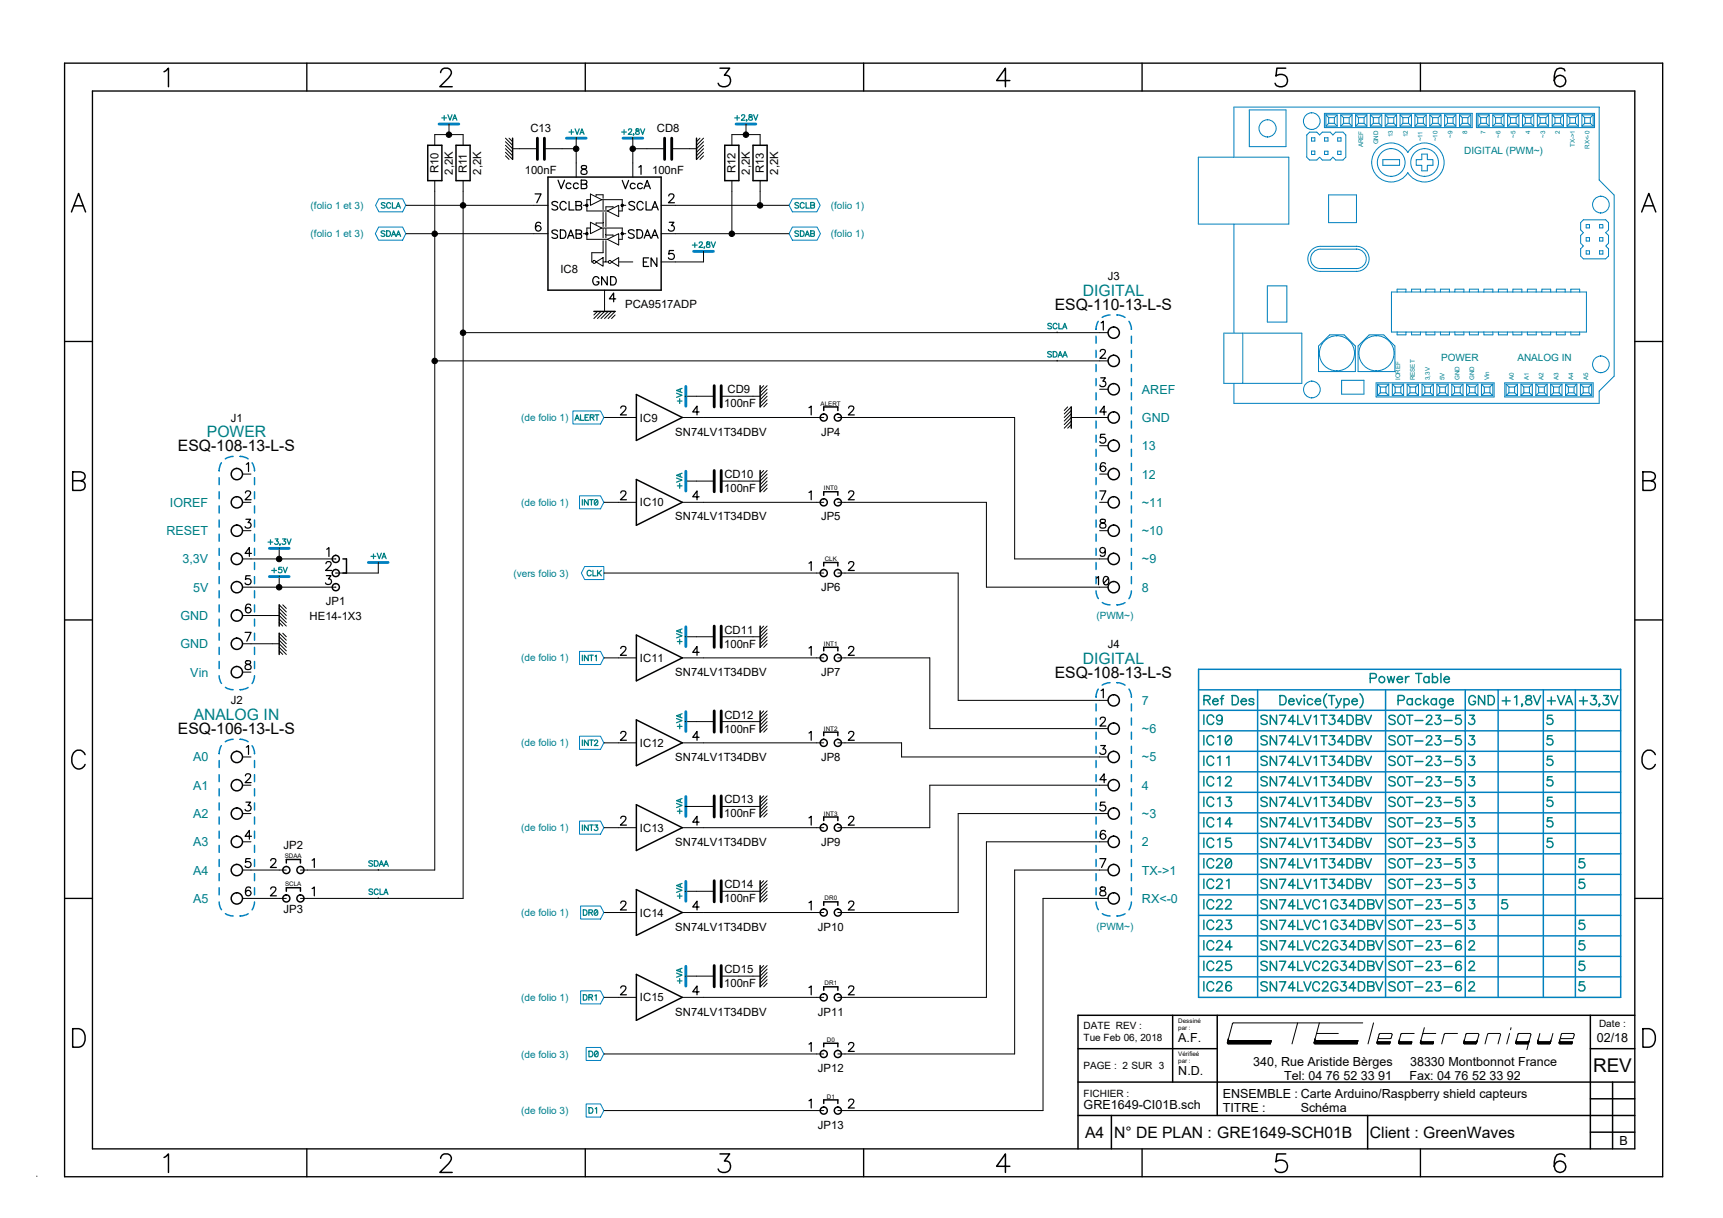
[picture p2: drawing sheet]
<svg xmlns="http://www.w3.org/2000/svg" width="297mm" height="210mm" viewBox="0 0 297 210" stroke-linecap="round" stroke-linejoin="round" font-family="sans-serif">
<defs><g id="words">
<text font-size="3.3" x="274.6" y="184.9">REV</text>
<g font-size="2.7">
<text x="181.8" y="53.5">ESQ-110-13-L-S</text>
<text x="30.7" y="77.8">ESQ-108-13-L-S</text>
<text x="181.8" y="116.8">ESQ-108-13-L-S</text>
<text x="30.7" y="126.6">ESQ-106-13-L-S</text>
<text x="187.1" y="196.2">A4</text>
<text x="192.1" y="196.1">N° DE PLAN : GRE1649-SCH01B</text>
<text x="236.2" y="196.1">Client : GreenWaves</text>
</g>
<g font-size="2.7" fill="#008080">
<text x="186.7" y="51">DIGITAL</text>
<text x="35.7" y="75.4">POWER</text>
<text x="186.7" y="114.4">DIGITAL</text>
<text x="33.4" y="124.1">ANALOG IN</text>
</g>
<g font-size="2.2" fill="#008080">
<text x="196.9" y="67.9">AREF</text>
<text x="196.9" y="77.6">13</text>
<text x="196.9" y="72.8">GND</text>
<text x="196.9" y="82.5">12</text>
<text x="29.3" y="87.4">IOREF</text>
<text x="196.9" y="87.4">~11</text>
<text x="28.7" y="92.3">RESET</text>
<text x="196.9" y="92.3">~10</text>
<text x="31.5" y="97.1">3,3V</text>
<text x="196.9" y="97.1">~9</text>
<text x="31.1" y="106.9">GND</text>
<text x="33.3" y="102">5V</text>
<text x="196.9" y="102">8</text>
<text x="31.1" y="111.8">GND</text>
<text x="32.8" y="116.6">Vin</text>
<text x="196.9" y="121.5">7</text>
<text x="33.3" y="131.3">A0</text>
<text x="196.9" y="131.3">~5</text>
<text x="196.9" y="126.4">~6</text>
<text x="33.3" y="136.2">A1</text>
<text x="196.9" y="136.2">4</text>
<text x="33.3" y="141">A2</text>
<text x="196.9" y="141">~3</text>
<text x="33.3" y="145.9">A3</text>
<text x="196.9" y="145.9">2</text>
<text x="33.3" y="155.6">A5</text>
<text x="33.3" y="150.8">A4</text>
<text x="196.9" y="155.6">RX&lt;-0</text>
<text x="196.9" y="150.8">TX-&gt;1</text>
</g>
<g font-size="2.2">
<text x="203.1" y="179.6">A.F.</text>
<text x="275.3" y="179.6">02/18</text>
<text x="203.1" y="185.4">N.D.</text>
<text x="216" y="183.7">340, Rue Aristide Bèrges</text>
<text x="243.1" y="183.7">38330 Montbonnot France</text>
<text x="186.8" y="191.2">GRE1649-CI01B.sch</text>
<text x="210.8" y="189.2">ENSEMBLE : Carte Arduino/Raspberry shield capteurs</text>
<text x="210.8" y="191.7">TITRE :</text>
<text x="221.4" y="186.1">Tel: 04 76 52 33 91</text>
<text x="224.2" y="191.7">Schéma</text>
<text x="243" y="186.1">Fax: 04 76 52 33 92</text>
<text x="279.2" y="197.4">B</text>
</g>
<g font-size="2">
<text x="91.4" y="22.7">C13</text>
<text x="113.2" y="22.7">CD8</text>
<text x="75.6" y="29.9" transform="rotate(-90 75.6 29.9)">R10</text>
<text x="80.5" y="29.9" transform="rotate(-90 80.5 29.9)">R11</text>
<text x="126.8" y="29.9" transform="rotate(-90 126.8 29.9)">R12</text>
<text x="131.7" y="29.9" transform="rotate(-90 131.7 29.9)">R13</text>
<text x="78" y="30.1" transform="rotate(-90 78 30.1)">2,2K</text>
<text x="82.9" y="30.1" transform="rotate(-90 82.9 30.1)">2,2K</text>
<text x="90.5" y="30">100nF</text>
<text x="112.4" y="30">100nF</text>
<text x="129.3" y="30.1" transform="rotate(-90 129.3 30.1)">2,2K</text>
<text x="134.1" y="30.1" transform="rotate(-90 134.1 30.1)">2,2K</text>
<text x="96.6" y="47.1">IC8</text>
<text x="107.8" y="53.2">PCA9517ADP</text>
<text x="191" y="48.3">J3</text>
<text x="124.8" y="70.2">100nF</text>
<text x="125.4" y="67.8">CD9</text>
<text x="39.8" y="72.7">J1</text>
<text x="110.3" y="72.7">IC9</text>
<text x="116.4" y="75.1">SN74LV1T34DBV</text>
<text x="141.5" y="75.1">JP4</text>
<text x="124.9" y="82.4">CD10</text>
<text x="110.3" y="87.3">IC10</text>
<text x="116.4" y="89.7">SN74LV1T34DBV</text>
<text x="124.8" y="84.9">100nF</text>
<text x="141.5" y="89.7">JP5</text>
<text x="141.5" y="101.9">JP6</text>
<text x="53.4" y="106.8">HE14-1X3</text>
<text x="56.2" y="104.4">JP1</text>
<text x="124.8" y="111.7">100nF</text>
<text x="124.9" y="109.2">CD11</text>
<text x="191" y="111.7">J4</text>
<text x="110.3" y="114.1">IC11</text>
<text x="116.4" y="116.6">SN74LV1T34DBV</text>
<text x="141.5" y="116.6">JP7</text>
<text x="39.8" y="121.4">J2</text>
<text x="124.9" y="123.9">CD12</text>
<text x="110.3" y="128.7">IC12</text>
<text x="116.4" y="131.2">SN74LV1T34DBV</text>
<text x="124.8" y="126.3">100nF</text>
<text x="141.5" y="131.2">JP8</text>
<text x="110.3" y="143.4">IC13</text>
<text x="124.8" y="140.9">100nF</text>
<text x="124.9" y="138.5">CD13</text>
<text x="48.9" y="146.4">JP2</text>
<text x="116.4" y="145.8">SN74LV1T34DBV</text>
<text x="141.5" y="145.8">JP9</text>
<text x="124.8" y="155.6">100nF</text>
<text x="124.9" y="153.1">CD14</text>
<text x="48.9" y="157.4">JP3</text>
<text x="110.3" y="158">IC14</text>
<text x="116.4" y="160.5">SN74LV1T34DBV</text>
<text x="141" y="160.5">JP10</text>
<text x="124.9" y="167.8">CD15</text>
<text x="110.3" y="172.6">IC15</text>
<text x="124.8" y="170.2">100nF</text>
<text x="116.4" y="175.1">SN74LV1T34DBV</text>
<text x="141" y="175.1">JP11</text>
<text x="141" y="184.8">JP12</text>
<text x="141" y="194.6">JP13</text>
</g>
<g font-size="1.7" fill="#008080">
<text x="252.4" y="26.6">DIGITAL (PWM~)</text>
<text x="53.6" y="36">(folio 1 et 3)</text>
<text x="53.6" y="40.9">(folio 1 et 3)</text>
<text x="143.2" y="36">(folio 1)</text>
<text x="143.2" y="40.9">(folio 1)</text>
<text x="248.4" y="62.2">POWER</text>
<text x="261.6" y="62.2">ANALOG IN</text>
<text x="89.9" y="72.6">(de folio 1)</text>
<text x="89.9" y="87.2">(de folio 1)</text>
<text x="88.5" y="99.4">(vers folio 3)</text>
<text x="189" y="106.7">(PWM~)</text>
<text x="89.9" y="114">(de folio 1)</text>
<text x="89.9" y="128.7">(de folio 1)</text>
<text x="89.9" y="143.3">(de folio 1)</text>
<text x="89.9" y="157.9">(de folio 1)</text>
<text x="189" y="160.4">(PWM~)</text>
<text x="89.9" y="172.6">(de folio 1)</text>
<text x="89.9" y="182.3">(de folio 3)</text>
<text x="89.9" y="192.1">(de folio 3)</text>
</g>
<g font-size="1.7">
<text x="186.8" y="179.5">Tue Feb 06, 2018</text>
<text x="186.8" y="177.4">DATE REV :</text>
<text x="275.7" y="177.1">Date :</text>
<text x="186.8" y="184.3">PAGE : 2 SUR 3</text>
<text x="186.8" y="189.1">FICHIER :</text>
</g>
<g font-size="1.1" fill="#008080">
<text x="240.1" y="23.7" transform="rotate(-90 240.1 23.7)">13</text>
<text x="242.7" y="23.7" transform="rotate(-90 242.7 23.7)">12</text>
<text x="250.4" y="23.7" transform="rotate(-90 250.4 23.7)">~9</text>
<text x="252.9" y="23.1" transform="rotate(-90 252.9 23.1)">8</text>
<text x="256.1" y="23.1" transform="rotate(-90 256.1 23.1)">7</text>
<text x="258.7" y="23.7" transform="rotate(-90 258.7 23.7)">~6</text>
<text x="261.2" y="23.7" transform="rotate(-90 261.2 23.7)">~5</text>
<text x="263.8" y="23.1" transform="rotate(-90 263.8 23.1)">4</text>
<text x="266.4" y="23.7" transform="rotate(-90 266.4 23.7)">~3</text>
<text x="268.9" y="23.1" transform="rotate(-90 268.9 23.1)">2</text>
<text x="235" y="25.4" transform="rotate(-90 235 25.4)">AREF</text>
<text x="237.6" y="24.9" transform="rotate(-90 237.6 24.9)">GND</text>
<text x="245.3" y="24.3" transform="rotate(-90 245.3 24.3)">~11</text>
<text x="247.8" y="24.3" transform="rotate(-90 247.8 24.3)">~10</text>
<text x="271.5" y="25.4" transform="rotate(-90 271.5 25.4)">TX-&gt;1</text>
<text x="274" y="25.6" transform="rotate(-90 274 25.6)">RX&lt;-0</text>
<text x="241.4" y="65.5" transform="rotate(-90 241.4 65.5)">IOREF</text>
<text x="243.9" y="65.5" transform="rotate(-90 243.9 65.5)">RESET</text>
<text x="246.5" y="65.5" transform="rotate(-90 246.5 65.5)">3,3V</text>
<text x="249" y="65.5" transform="rotate(-90 249 65.5)">5V</text>
<text x="251.6" y="65.5" transform="rotate(-90 251.6 65.5)">GND</text>
<text x="254.2" y="65.5" transform="rotate(-90 254.2 65.5)">GND</text>
<text x="256.7" y="65.5" transform="rotate(-90 256.7 65.5)">Vin</text>
<text x="261" y="65.5" transform="rotate(-90 261 65.5)">A0</text>
<text x="263.5" y="65.5" transform="rotate(-90 263.5 65.5)">A1</text>
<text x="266.1" y="65.5" transform="rotate(-90 266.1 65.5)">A2</text>
<text x="268.7" y="65.5" transform="rotate(-90 268.7 65.5)">A3</text>
<text x="271.2" y="65.5" transform="rotate(-90 271.2 65.5)">A4</text>
<text x="273.8" y="65.5" transform="rotate(-90 273.8 65.5)">A5</text>
</g>
<g font-size="1.1">
<text x="141.5" y="69.9">ALERT</text>
<text x="142" y="84.5">INT0</text>
<text x="142.2" y="96.7">CLK</text>
<text x="142" y="111.4">INT1</text>
<text x="142" y="126">INT2</text>
<text x="142" y="140.6">INT3</text>
<text x="49.1" y="147.9">SDAA</text>
<text x="49.1" y="152.8">SCLA</text>
<text x="142.2" y="155.2">DR0</text>
<text x="142.2" y="169.9">DR1</text>
<text x="142.5" y="179.6">D0</text>
<text x="203.1" y="176.3">Dessiné</text>
<text x="203.1" y="177.6">par :</text>
<text x="203.1" y="182.1">Vérifieé</text>
<text x="203.1" y="183.3">par :</text>
<text x="142.5" y="189.4">D1</text>
</g>
</g></defs>
<g fill="none" stroke="#000" stroke-width=".17">
<path d="M70 35.4h24.5M75 25v-1.8h4.8v1.8M75 31.1v118.9h-23.2M77.4 21.3v1.9M79.8 31.1v123.8h-28M87.1 24.4l1.3 1.2h4.2M87.1 23.8l1.3 1.2M87.1 26.3l1.3 1.2M87.1 25.6l1.3 1.3M87.1 25l1.3 1.3M87.1 26.9l.7 .6M87.8 23.8l.6 .6"/>
<path d="M93.9 25.6h5.4M99.3 23.7v6.8M100.6 35.4h.6M101.8 38.3l1.9 1-1.9 1zM101.8 33.5l1.9 .9-1.9 1zM101.8 39.3h-.6v2h3.5M101.8 34.4h-.6v2h3.5M102.8 33.8v-.2h1.2v.6M103.7 34.4h3.6v2h-.6M103.7 39.3h3.6v2h-.6M104 34.6v1.5M104 36.6v2.5"/>
<path d="M104 39.4v1.6M104 38.4h-1.2v.3M104.5 36.6v2.5M104.5 39.4v1.6M104.7 36.4l2-1v1.9zM105.7 35.8v-.1h-1.2v.4M107.3 35.4h.6M109.1 23.7v6.8M109.1 25.6h5.5M114 35.4h22M120.7 23.8l-.6 .6M121.3 26.9l-.6 .6"/>
<path d="M121.3 24.4l-1.2 1.2h-4.3M121.3 23.8l-1.2 1.2M121.3 26.3l-1.2 1.2M121.3 25.6l-1.2 1.3M121.3 25l-1.2 1.3M126.2 31.1v9.2M128.6 21.3v1.9h2.4v1.8M128.6 23.2h-2.4v1.8M131 31.1v4.3M70 40.3h24.5M79.8 57.3h111.2M100.6 40.3h.6"/>
<path d="M102.8 45.2l1.2-.8v1.5zM103 53.7l-.6 .6M103.6 53.7l-1.2 1.2M104 41.5v2.1h-2v1.6h.2M104 45.2h.9M104.2 50v3.7l-1.2 1.2M104.5 40.5h1.2v.1M104.5 41.5v3.7M104.7 41.3l2-1v1.9zM104.8 53.7l-1.2 1.2M105.4 53.7l-1.2 1.2M105.4 45.2l1.3-.8v1.5z"/>
<path d="M106 53.7l-1.2 1.2M106 54.3l-.6 .6M106.7 45.2h2.4M107.3 40.3h.6M114 40.3h22M121.3 43.2v2h-7.3M182.2 57.2v.1M75 62.2h116M109.7 72h-5.6M117.6 72h24.4M118.1 68.3h5M131.7 66.5l-.7 .6"/>
<path d="M132.2 69.5l-.5 .7M132.2 67.1l-1.2 1.2h-6.7M132.2 66.5l-1.2 1.2M132.2 68.9l-1.2 1.3M132.2 68.3l-1.2 1.2M132.2 67.7l-1.2 1.2M144.4 72h30.5v24.4h16.1M182.2 62.1v.1M184.1 70.2l-.6 .6M184.7 72.6l-1.2 1.2M184.7 73.2l-.6 .6M184.7 70.2l-1.2 1.2"/>
<path d="M184.7 70.8l-1.2 1.2M184.7 71.4l-1.2 1.2M189.6 67.1h1.4M189.6 76.8h1.4M191 72h-6.3l-1.2 1.2M41.8 86.6h1.5M41.8 96.4h16.1M41.8 81.7h1.5M41.8 91.5h1.5M48.1 94.4v2M48.1 99.3v1.9M57.9 96.4h.1"/>
<path d="M65.2 96.8v2h-7.3M104.1 86.6h5.6M104.1 98.8h37.9M117.6 86.6h24.4M118.1 82.9h5M131.7 81.1l-.7 .6M132.2 84.2l-.5 .6M132.2 81.7l-1.2 1.2h-6.7M132.2 81.1l-1.2 1.2M132.2 83.6l-1.2 1.2M132.2 82.9l-1.2 1.3M132.2 82.3l-1.2 1.3"/>
<path d="M144.4 86.6h25.7v14.6h20.9M144.4 98.8h20.8v21.9h25.8M189.6 86.6h1.4M189.6 81.7h1.4M189.6 91.5h1.4M41.8 111h6.3l1.3 1.2M41.8 106.1h6.3l1.3 1.2M41.8 115.9h1.5M48.1 111.6l1.3 1.2M48.1 112.2l.6 .6M48.1 109.2l1.3 1.2M48.1 109.8l1.3 1.2"/>
<path d="M48.1 110.4l1.3 1.2M48.1 106.7l1.3 1.2M48.1 107.3l.6 .6M48.1 104.3l1.3 1.2M48.1 104.9l1.3 1.2M48.1 105.5l1.3 1.2M48.7 109.2l.7 .6M48.7 104.3l.7 .6M57.9 101.2h-16.1M104.1 113.4h5.6M117.6 113.4h24.4M118.1 109.8h5"/>
<path d="M131.7 107.9l-.7 .6M132.2 111l-.5 .6M132.2 108.5l-1.2 1.3h-6.7M132.2 107.9l-1.2 1.3M132.2 110.4l-1.2 1.2M132.2 109.8l-1.2 1.2M132.2 109.2l-1.2 1.2M144.4 113.4h15.9v12.2h30.7M41.8 130.5h1.5M41.8 135.4h1.5M104.1 128.1h5.6M117.6 128.1h24.4"/>
<path d="M118.1 139h5M118.1 124.4h5M131.7 137.2l-.7 .6M131.7 122.6l-.7 .6M132.2 125.6l-.5 .6M132.2 137.8l-1.2 1.2h-6.7M132.2 123.2l-1.2 1.2h-6.7M132.2 137.2l-1.2 1.2M132.2 139.6l-1.2 1.3M132.2 139l-1.2 1.3M132.2 138.4l-1.2 1.2M132.2 122.6l-1.2 1.2"/>
<path d="M132.2 125l-1.2 1.2M132.2 124.4l-1.2 1.2M132.2 123.8l-1.2 1.2M144.4 128.1h11v2.4h35.6M191 135.4h-30.7v7.3h-15.9M41.8 154.9h7.6M41.8 140.3h1.5M41.8 145.1h1.5M41.8 150h7.6M65.2 154.8v.1M65.2 149.9v.1M104.1 142.7h5.6"/>
<path d="M109.7 157.3h-5.6M117.6 157.3h24.4M117.6 142.7h24.4M118.1 153.7h5M131.7 151.8l-.7 .6M132.2 154.9l-.5 .6M132.2 140.3l-.5 .6M132.2 152.4l-1.2 1.3h-6.7M132.2 151.8l-1.2 1.2M132.2 154.3l-1.2 1.2M132.2 153.7l-1.2 1.2M132.2 153l-1.2 1.3"/>
<path d="M191 154.9h-11.2v36.6h-35.4M191 150h-16.1v31.7h-30.5M191 140.3h-25.8v17h-20.8M191 145.1h-20.9v26.8h-25.7M104.1 171.9h5.6M117.6 171.9h24.4M118.1 168.3h5M131.7 166.5l-.7 .6M132.2 169.5l-.5 .6M132.2 167.1l-1.2 1.2h-6.7M132.2 166.5l-1.2 1.2M132.2 168.9l-1.2 1.2"/>
<path d="M132.2 168.3l-1.2 1.2M132.2 167.7l-1.2 1.2M211.6 179.8h7.5M211.6 179.9h7.4M211.6 179.7h7.5M211.6 179.6h7.5M211.6 179.5h7.5M211.7 179.5h7.4M211.7 179.9h7.3M211.7 179.4h.1M211.7 179.4h7.5M211.7 179.3h.1"/>
<path d="M211.7 179.2h.1M211.7 179.2l.2 .2M211.9 179.4h7.3l-.2 .6h-7.2M212.5 176.5l-.9 3.2h7.5M212.6 176.3l-.2 .2M212.6 176.3h22.3M219.1 179.8h-7.5l.2 .2M223.7 176.3l-1 3.7M226.6 179.9h7.4M226.6 179.6h7.4M226.6 179.7h7.4M226.6 179.6h7.5"/>
<path d="M226.6 179.5h7.5M226.6 179.4h7.5M226.7 179.3h.1M226.7 179.4h.1M226.7 179.2l.2 .2M226.7 179.2h.1M226.9 179.4h7.2l-.1 .6h-7.3M227 178.2h3.7M227.5 176.3l-1 3.4h7.5M234 179.8h-7.5l.2 .2M234 179.8h-7.5M234.1 179.5h-7.5"/>
<path d="M236.8 176.3l-1 3.7M237.4 179.8h2.2M237.4 179.9h2.2M237.4 179.6h2.2M237.4 179.7h2.2M237.4 179.6h2.3l-.1 .4h-2l-.2-.2h2.2M237.4 179.6h.2M237.4 179.5h.1M237.5 179.4h.1M237.5 179.9h2.1M237.5 179.4l.1 .2M237.6 178.8l.2 .3"/>
<path d="M237.8 178.3l.1-.1h1.9l.2 .2M237.8 178.3l-.4 1.4h2.2M237.8 179.1h1.9M240 178.4l-.2 .5-.2 .2M241.1 179.8l.2 .2M241.1 179.9h2.2M241.1 179.8h2.3M241.2 179.6h2.2M241.2 179.7h2.2M241.2 179.6h2.2l-.1 .4h-2M241.2 179.9h2.1M241.2 179.5h.1"/>
<path d="M241.2 179.6h.1M241.2 179.4h.1M241.2 179.4l.2 .2M241.5 178.3l-.4 1.4h2.3M241.7 178.2l-.2 .1M241.7 178.2h2.1M244.9 179.9h2.2M244.9 179.7h2.2M244.9 179.6h.2M244.9 179.6h2.2M244.9 179.5h.1M244.9 179.6h.1"/>
<path d="M244.9 179.4h.1M245 179.4l.1 .2h2l-.1 .4h-2M245.6 177.2l-.7 2.5M247.1 179.8h-2.2l.1 .2M247.1 179.8h-2.2M247.5 178.2h-2.1l-.2 .1M249 178.3l-.5 1.7M251.3 178.2h-2.1l-.2 .1M252.3 179.8h2.3M252.3 179.7h2.3M252.4 179.6h2.2M252.4 179.9h2.1"/>
<path d="M252.4 179.5h.1M252.4 179.6h.1M252.4 179.4l.2 .2M252.4 179.4h.1M252.7 178.3l-.4 1.4h2.3M252.9 178.2l-.2 .1M252.9 178.2h1.9l.1 .2M254.6 179.8h-2.3l.2 .2h1.9l.2-.2-2.3 .1M254.6 179.6h.1M254.6 179.5l-.2 .1M254.6 179.5h.1M254.7 179.5h.1"/>
<path d="M255 178.4l-.4 1.4M256.5 178.3l-.5 1.7M256.6 178.2l-.1 .1M256.6 178.2h1.9l.2 .2M258.7 178.4l-.4 1.6M260.2 178.2l-.4 1.8M260.5 177.2l-.1 .3M261.3 179.7h2.3M261.3 179.9h2.2M261.3 179.6h2.3M261.4 179.5h.1M261.4 179.6h.1"/>
<path d="M261.4 179.9h2M261.4 179.4l.2 .2M261.4 179.4h.1M261.7 178.3l.2-.1h1.8l.2 .2M261.7 178.3l-.4 1.4h2.3M263.5 179.8h-2.2l.2 .2h1.9l.1-.2-2.2 .1M263.5 179.8h-2.2M263.6 179.6h.1M263.6 179.5h.1M263.6 179.5l-.2 .1M263.9 178.4l-.7 2.6M265.1 179.9l2.2-.1-.2 .2"/>
<path d="M265.1 179.6h2.2M265.1 179.7h2.2M265.1 179.6h.1M265.1 179.9h2.1M265.1 179.5h.1M265.1 179.4h.1M265.1 179.4l.2 .2M265.5 178.2l-.5 1.5h2.3M267.3 179.6h.1M267.3 179.8h-2.3l.2 .2h1.9M267.3 179.5h.1M267.4 179.5h.1"/>
<path d="M267.4 179.5l-.2 .1M267.7 178.2l-.4 1.6h-2.3M268.8 179.8l.1 .2M268.8 179.8h2.2M268.8 179.9h2.2M268.8 179.7h2.2M268.8 179.6h2.3M268.8 179.6h2.3l-.1 .4h-2M268.8 179.5h.1M268.8 179.6h.1M268.9 179.5h.1M268.9 179.9h2.1"/>
<path d="M268.9 179.4h.1M268.9 179.4l.1 .2M269 178.8l.2 .3M269.2 178.3l-.4 1.4h2.2M271.2 178.2l.2 .2M271.2 178.2h-1.9l-.1 .1M271.2 178.9l-.1 .2h-1.9M271.4 178.4l-.1 .5M104.1 191.5h37.9M104.1 181.7h37.9M6.3 202.9h.1"/>
<circle cx="102.4" cy="45.2" r=".25"/>
<circle cx="105.1" cy="45.2" r=".25"/>
</g>
<g fill="none" stroke="#000" stroke-width=".23">
<path d="M11.1 10.9h275.5v192h-275.5zM15.9 15.7h265.9v182.4h-265.9zM52.9 10.9v4.8M100.9 10.9v4.8M148.9 10.9v4.8M196.9 10.9v4.8M244.9 10.9v4.8M11.1 58.9h4.8M281.8 58.9h4.8M11.1 106.9h4.8M281.8 106.9h4.8M11.1 154.9h4.8"/>
<path d="M281.8 154.9h4.8M52.9 198.1v4.8M100.9 198.1v4.8M148.9 198.1v4.8M196.9 198.1v4.8M244.9 198.1v4.8"/>
</g>
<g fill="none" stroke="#000" stroke-width=".25">
<path d="M28.3 12.4l.7-.6v3.2M76 12.5a.88 .88 0 0 1 .6-.7h.6a.79 .79 0 0 1 .5 1.2l-1.9 2h2.2M124.1 11.8h1.7l-.9 1.2a.99 .99 0 0 1 1.1 .9 .99 .99 0 0 1-1 1.1 .96 .96 0 0 1-1.2-.6M174.1 13.9h-2.3l1.5-2.1v3.2M221.7 11.8h-1.6l-.1 1.3a1.14 1.14 0 0 1 1.6 0 1.14 1.14 0 0 1-.1 1.7 1.18 1.18 0 0 1-1.7-.4M269.8 12.2a.95 .95 0 0 0-1.4-.3 2.81 2.81 0 0 0-.3 2.6 1 1 0 0 0 1.6 .1 1 1 0 0 0-.4-1.6 1 1 0 0 0-1.4 .9M12.3 36.5l1.2-3.2 1.3 3.2M12.8 35.5h1.5M73.7 25h2.5v6.1h-2.5zM78.6 25h2.4v6.1h-2.4zM88.4 23.8v3.7M94.5 30.5h19.5v19.5h-19.5z"/>
<path d="M120.1 23.8v3.7M124.9 25h2.5v6.1h-2.5zM129.8 25h2.4v6.1h-2.4zM283 36.5l1.2-3.2 1.3 3.2M283.5 35.5h1.5M102.4 53.7h3.6M109.7 68l7.9 4-7.9 3.9zM131 66.5v3.7M144.4 70.8v-.6h-2.4v.6M184.7 70.2v3.6M12.5 81.4h1.4l.5 .1a.74 .74 0 0 1 0 1.2l-.5 .2a.84 .84 0 0 1 .8 .8 .84 .84 0 0 1-.8 .8h-1.4zM12.5 82.9h1.4"/>
<path d="M59.1 96.4h.6v2.4h-.6M109.7 82.7l7.9 3.9-7.9 4zM131 81.1v3.7M144.4 85.4v-.6h-2.4v.6M144.4 97.6v-.6h-2.4v.6M283.2 81.4h1.4l.5 .1a.74 .74 0 0 1 0 1.2l-.5 .2a.84 .84 0 0 1 .8 .8 .84 .84 0 0 1-.8 .8h-1.4zM283.2 82.9h1.4M48.1 104.3v3.6M48.1 109.2v3.6M109.7 109.5l7.9 3.9-7.9 4zM131 107.9v3.7M144.4 112.2v-.6h-2.4v.6"/>
<path d="M14.7 130.1a1.18 1.18 0 0 0-1.4-.8 1.18 1.18 0 0 0-.9 1.3 1.48 1.48 0 0 0 1.4 2l.4-.2 .5-.6M109.7 124.1l7.9 4-7.9 3.9zM109.7 138.7l7.9 4-7.9 3.9zM131 122.6v3.6M131 137.2v3.7M142 126.8v-.6h2.4v.6M285.4 130.1a1.18 1.18 0 0 0-1.4-.8 1.18 1.18 0 0 0-.9 1.3 1.48 1.48 0 0 0 1.4 2l.4-.2 .5-.6M49.4 148.8v-.6h2.4v.6M51.8 153.7v-.7h-2.4v.7M109.7 153.4l7.9 3.9-7.9 4zM131 151.8v3.7M142 141.5v-.6h2.4v.6"/>
<path d="M142 156.1v-.6h2.4v.6M12.5 177.3h1.1a1.71 1.71 0 0 1 1.1 1.6 1.71 1.71 0 0 1-1.1 1.6h-1.1zM109.7 168l7.9 3.9-7.9 4zM131 166.5v3.6M144.4 170.7v-.6h-2.4v.6M202.2 175v11.5M209.8 175v17.3M274.2 175v23.1M281.8 175h-96v23.1M283.2 177.3h1.1a1.71 1.71 0 0 1 1.1 1.6 1.71 1.71 0 0 1-1.1 1.6h-1.1zM28.3 199.5l.7-.6v3.2M76 199.7a.88 .88 0 0 1 .6-.8h.6a.79 .79 0 0 1 .5 1.3l-1.9 1.9h2.2"/>
<path d="M124.1 198.9h1.7l-.9 1.3a.99 .99 0 0 1 1.1 .9 .99 .99 0 0 1-1 1 .96 .96 0 0 1-1.2-.6M142 190.2v-.6h2.4v.6M144.4 180.5v-.6h-2.4v.6M185.8 180.8h24M185.8 192.3h96M185.8 186.5h96M191.6 192.3v5.8M221.7 198.9h-1.6l-.1 1.4a1.14 1.14 0 0 1 1.6 0 1.14 1.14 0 0 1-.1 1.7 1.18 1.18 0 0 1-1.7-.5M235.8 192.3v5.8M269.8 199.4a.95 .95 0 0 0-1.4-.3 2.81 2.81 0 0 0-.3 2.6 1 1 0 0 0 1.6 0 1 1 0 0 0-.4-1.5 1 1 0 0 0-1.4 .9M274.2 180.8h7.6M274.2 195.2h7.6"/>
<path d="M274.2 189.4h7.6M278 186.5v11.6M174.1 201.1h-2.3l1.5-2.2v3.2"/>
<circle cx="192" cy="57.4" r=".98"/>
<circle cx="142" cy="72" r=".62"/>
<circle cx="144.4" cy="72" r=".62"/>
<circle cx="192" cy="62.2" r=".98"/>
<circle cx="192" cy="67.1" r=".98"/>
<circle cx="192" cy="76.8" r=".98"/>
<circle cx="192" cy="72" r=".98"/>
<circle cx="40.8" cy="86.6" r=".98"/>
<circle cx="40.8" cy="91.5" r=".98"/>
<circle cx="40.8" cy="81.7" r=".98"/>
<circle cx="40.8" cy="96.4" r=".98"/>
<circle cx="57.9" cy="96.4" r=".62"/>
<circle cx="57.9" cy="98.8" r=".62"/>
<circle cx="142" cy="98.8" r=".62"/>
<circle cx="142" cy="86.6" r=".62"/>
<circle cx="144.4" cy="98.8" r=".62"/>
<circle cx="144.4" cy="86.6" r=".62"/>
<circle cx="192" cy="96.4" r=".98"/>
<circle cx="192" cy="81.7" r=".98"/>
<circle cx="192" cy="86.6" r=".98"/>
<circle cx="192" cy="91.5" r=".98"/>
<circle cx="40.8" cy="111" r=".98"/>
<circle cx="40.8" cy="101.2" r=".98"/>
<circle cx="40.8" cy="106.1" r=".98"/>
<circle cx="40.8" cy="115.9" r=".98"/>
<circle cx="57.9" cy="101.2" r=".62"/>
<circle cx="142" cy="113.4" r=".62"/>
<circle cx="144.4" cy="113.4" r=".62"/>
<circle cx="192" cy="101.2" r=".98"/>
<circle cx="40.8" cy="130.5" r=".98"/>
<circle cx="40.8" cy="135.4" r=".98"/>
<circle cx="142" cy="128.1" r=".62"/>
<circle cx="144.4" cy="128.1" r=".62"/>
<circle cx="192" cy="120.7" r=".98"/>
<circle cx="192" cy="135.4" r=".98"/>
<circle cx="192" cy="125.6" r=".98"/>
<circle cx="192" cy="130.5" r=".98"/>
<circle cx="40.8" cy="154.9" r=".98"/>
<circle cx="40.8" cy="150" r=".98"/>
<circle cx="40.8" cy="145.1" r=".98"/>
<circle cx="40.8" cy="140.3" r=".98"/>
<circle cx="49.4" cy="150" r=".62"/>
<circle cx="49.4" cy="154.9" r=".62"/>
<circle cx="51.8" cy="150" r=".62"/>
<circle cx="51.8" cy="154.9" r=".62"/>
<circle cx="142" cy="142.7" r=".62"/>
<circle cx="142" cy="157.3" r=".62"/>
<circle cx="144.4" cy="142.7" r=".62"/>
<circle cx="144.4" cy="157.3" r=".62"/>
<circle cx="192" cy="140.3" r=".98"/>
<circle cx="192" cy="145.1" r=".98"/>
<circle cx="192" cy="154.9" r=".98"/>
<circle cx="192" cy="150" r=".98"/>
<circle cx="142" cy="171.9" r=".62"/>
<circle cx="144.4" cy="171.9" r=".62"/>
<circle cx="142" cy="181.7" r=".62"/>
<circle cx="142" cy="191.5" r=".62"/>
<circle cx="144.4" cy="191.5" r=".62"/>
<circle cx="144.4" cy="181.7" r=".62"/>
</g>
<g fill="none" stroke="#0080c0" stroke-width=".25">
<path d="M189 58v1.2M189.3 55.4l-.2 .6-.1 .8M191.4 54.3l-.7 .1-.7 .3M192.6 54.3l.7 .1 .7 .3M194.6 55.4l.3 .6 .2 .8M195.1 58v1.2M38.2 79.8l-.3 .6-.1 .7M40.2 78.7l-.7 .1-.7 .3M41.4 78.7l.7 .1 .7 .3M43.5 79.8l.3 .6 .1 .7M189 60.4v1.2M189 62.8v1.3"/>
<path d="M189 65.3v1.2M189 67.7v1.2M189 70.2v1.2M189 72.6v1.2M189 75v1.2M189 77.5v1.2M189 79.9v1.2M195.1 60.4v1.2M195.1 62.8v1.3M195.1 65.3v1.2M195.1 67.7v1.2M195.1 70.2v1.2"/>
<path d="M195.1 72.6v1.2M195.1 75v1.2M195.1 77.5v1.2M195.1 79.9v1.2M37.8 82.3v1.3M37.8 84.8v1.2M37.8 87.2v1.2M37.8 89.6v1.3M37.8 92.1v1.2M37.8 94.5v1.2M37.8 97v1.2M37.8 99.4v1.2"/>
<path d="M43.9 82.3v1.3M43.9 84.8v1.2M43.9 87.2v1.2M43.9 89.6v1.3M43.9 92.1v1.2M43.9 94.5v1.2M43.9 97v1.2M43.9 99.4v1.2M189 82.3v1.3M189 84.8v1.2M189 87.2v1.2M189 89.6v1.3"/>
<path d="M189 92.1v1.2M189 94.5v1.2M189 97v1.2M189 99.4v1.2M195.1 82.3v1.3M195.1 84.8v1.2M195.1 87.2v1.2M195.1 89.6v1.3M195.1 92.1v1.2M195.1 94.5v1.2M195.1 97v1.2M195.1 99.4v1.2"/>
<path d="M37.8 116.5l.1 .7 .3 .6M37.8 101.8v1.3M37.8 104.3v1.2M37.8 106.7v1.2M37.8 109.2v1.2M37.8 111.6v1.2M37.8 114v1.3M38.9 118.5l.6 .3 .7 .1M42.8 118.5l-.7 .3-.7 .1M43.9 116.5l-.1 .7-.3 .6M43.9 101.8v1.3M43.9 104.3v1.2"/>
<path d="M43.9 106.7v1.2M43.9 109.2v1.2M43.9 111.6v1.2M43.9 114v1.3M189 101.9l.1 .7 .3 .6M189.3 118.8l-.2 .6-.1 .7M190 103.9l.7 .3 .7 .1M191.4 117.7l-.7 .1-.7 .3M192.6 117.7l.7 .1 .7 .3M194 103.9l-.7 .3-.7 .1M194.6 118.8l.3 .6 .2 .7M195.1 101.9l-.2 .7-.3 .6"/>
<path d="M206.6 115.4h72.8v56.5h-72.8zM206.6 118.9h72.8M216.8 118.9v53M238.9 118.9v53M252.6 118.9v53M258.3 118.9v53M266.1 118.9v53M271.6 118.9v53M37.8 131.1v1.2M37.8 133.5v1.3M37.8 136v1.2M37.8 138.4v1.2"/>
<path d="M38.2 128.6l-.3 .6-.1 .7M40.2 127.5l-.7 .1-.7 .3M41.4 127.5l.7 .1 .7 .3M43.5 128.6l.3 .6 .1 .7M43.9 131.1v1.2M43.9 133.5v1.3M43.9 136v1.2M43.9 138.4v1.2M189 121.4v1.2M189 123.8v1.2M189 126.2v1.3M189 128.7v1.2"/>
<path d="M189 131.1v1.2M189 133.5v1.3M189 136v1.2M189 138.4v1.2M195.1 121.4v1.2M195.1 123.8v1.2M195.1 126.2v1.3M195.1 128.7v1.2M195.1 131.1v1.2M195.1 133.5v1.3M195.1 136v1.2M195.1 138.4v1.2"/>
<path d="M206.6 122.5h72.8M206.6 126h72.8M206.6 129.5h72.8M206.6 133.1h72.8M206.6 136.6h72.8M37.8 155.5l.1 .7 .3 .6M37.8 140.9v1.2M37.8 143.3v1.2M37.8 145.7v1.2M37.8 148.2v1.2M37.8 150.6v1.2M37.8 153v1.3"/>
<path d="M38.9 157.5l.6 .3 .7 .1M42.8 157.5l-.7 .3-.7 .1M43.9 155.5l-.1 .7-.3 .7M43.9 140.9v1.2M43.9 143.3v1.2M43.9 145.7v1.2M43.9 148.2v1.2M43.9 150.6v1.2M43.9 153v1.3M189 155.5l.1 .7 .3 .6M189 140.9v1.2M189 143.3v1.2"/>
<path d="M189 145.7v1.2M189 148.2v1.2M189 150.6v1.2M189 153v1.3M190 157.5l.7 .3 .7 .1M194 157.5l-.7 .3-.7 .1M195.1 140.9v1.2M195.1 155.5l-.2 .7-.3 .7M195.1 143.3v1.2M195.1 145.7v1.2M195.1 148.2v1.2M195.1 150.6v1.2"/>
<path d="M195.1 153v1.3M206.6 140.1h72.8M206.6 143.7h72.8M206.6 147.2h72.8M206.6 150.7h72.8M206.6 154.3h72.8M206.6 157.8h72.8M206.6 161.3h72.8M206.6 164.9h72.8M206.6 168.4h72.8"/>
</g>
<g fill="none" stroke="#008080" stroke-width=".21">
<path d="M76.6 19.9v.8M77.2 19.8l.4 .9 .3-.9M127.1 19.9v.8M129.2 19.8v.3l.5 .3a.3 .3 0 0 1-.4 .3 .3 .3 0 0 1-.1-.5l.4-.1 .1-.2-.2-.1zM129.9 19.8l.4 .9 .3-.9M66.4 39.9l-.3-.1h-.3v.4a.57 .57 0 0 1 .5 .4 .46 .46 0 0 1-.6 0M66.4 35.1l-.3-.2-.3 .1v.2l.5 .3 .1 .3-.3 .1-.4-.1M66.7 39.8h.3l.2 .2v.6l-.2 .2h-.3zM67.3 35.2v-.1a.44 .44 0 0 0-.6 .1 .44 .44 0 0 0 .1 .6l.3 .1 .2-.2M67.6 34.9v1h.6M68.3 35.9l.4-1 .3 1M68.4 35.6h.5"/>
<path d="M76.2 20.3h.8M78 20.7l.4-.9 .4 .9M78.2 20.4h.4M98.1 22.8h.8M98.5 22.4v.8M99.1 22.2l.4 1 .4-1M100 23.2l.3-1 .4 1M100.1 22.8h.5M107.2 22.8h.8M107.6 22.4v.8M108.4 22.4l.1-.2 .3 .1 .1 .1-.1 .3-.5 .5h.6M109.3 23.1l-.1 .2"/>
<path d="M109.7 22.3v.2l.5 .3a.3 .3 0 0 1-.4 .4 .3 .3 0 0 1-.1-.5l.4-.2 .1-.1-.2-.2zM110.4 22.2l.4 1 .3-1M126.7 20.3h.8M127.8 20l.2-.2h.3l.1 .2-.1 .3-.5 .4h.6M128.8 20.7l-.1 .2M137.7 39.9l-.3-.1h-.3v.3l.5 .3 .1 .2-.3 .2-.4-.2M137.7 35.1l-.2-.2-.5 .2 .1 .2 .6 .3v.2l-.2 .1-.5-.1M138 39.8h.3a.51 .51 0 0 1 .3 .5 .51 .51 0 0 1-.3 .5h-.3zM138.6 35.1a.36 .36 0 0 0-.4-.2 .36 .36 0 0 0-.3 .4v.2a.36 .36 0 0 0 .3 .4 .36 .36 0 0 0 .4-.2M139 34.9v1h.5M139.8 34.9l.6 .1v.3l-.2 .1 .2 .2-.1 .2-.5 .1zM139.8 39.8l.6 .1v.2l-.2 .2 .2 .1-.1 .3-.5 .1z"/>
<path d="M139.8 35.4h.4M67.5 40.8l.4-1 .3 1M67.6 40.4h.5M68.3 40.8l.4-1 .4 1M68.5 40.4h.4M119.4 42.3h.8M119.8 41.9v.8M120.5 41.9l.2-.2h.3l.1 .2-.1 .3-.5 .5h.6M121.5 42.6l-.1 .2M121.9 41.7v.3l.5 .3a.3 .3 0 0 1-.4 .4 .3 .3 0 0 1-.1-.5l.4-.2 .1-.1-.2-.2zM122.6 41.7l.4 1 .3-1M138.8 40.8l.4-1 .3 1"/>
<path d="M138.9 40.4h.5M139.8 40.3h.4M181.3 55.9l-.3-.2-.3 .1v.3l.5 .2 .1 .3-.3 .1-.4-.1M182.2 56v-.1a.44 .44 0 0 0-.7 .1 .44 .44 0 0 0 .2 .6l.3 .1 .2-.2M182.5 55.7v1h.6M183.2 56.7l.4-1 .3 1M183.3 56.4h.5M99.1 72.5l.4-1 .4 1M99.3 72.1h.4M100.1 71.5v1h.5M100.9 72h.3M101.5 71.5h-.6v1h.6"/>
<path d="M101.7 72l.6-.1 .1-.2-.2-.2h-.5v1M102.1 72l.3 .5M102.6 71.5h.6M102.9 71.5v1M116.6 67.8l1 .3-1 .4M116.8 69.1h.8M117.2 68.7v.9M117.3 67.1v.4M117.6 67l-1 .3 1 .4M181.3 60.7l-.3-.1h-.3v.4a.57 .57 0 0 1 .6 .4 .46 .46 0 0 1-.7 0M181.6 60.6h.3l.3 .2v.6l-.3 .2h-.3zM182.4 61.6l.4-1 .4 1"/>
<path d="M182.5 61.2h.5M183.2 61.6l.4-1 .4 1M183.4 61.2h.4M46.2 93.5h.8M46.6 93.1v.8M46.8 98.3h.9M47.3 97.9v.8M47.4 92.9h.5l-.2 .4h.1l.2 .2-.1 .3-.2 .1-.4-.2M48.3 93.8l-.1 .2M48.5 97.8h-.4l-.1 .4a.34 .34 0 0 1 .5 0 .34 .34 0 0 1 0 .5 .34 .34 0 0 1-.5-.1M48.7 92.9h.5l-.3 .4h.2l.2 .2-.1 .3-.2 .1-.4-.2M48.8 97.8l.4 .9 .3-.9"/>
<path d="M49.5 92.9l.3 1 .4-1M64 95.9h.8M64.4 95.5v.8M65 95.4l.4 .9 .3-.9M65.8 96.3l.4-.9 .4 .9M66 96h.4M100.4 86.1v1M101.4 86.1v1l-.6-1v1M101.6 86.1h.7M101.9 98.5a.36 .36 0 0 0-.4-.2 .36 .36 0 0 0-.3 .4v.2a.36 .36 0 0 0 .3 .4 .36 .36 0 0 0 .4-.2M102 86.1v1M102.2 98.3v1h.6"/>
<path d="M102.6 86.2a.47 .47 0 0 1 .5 .3 .47 .47 0 0 1-.3 .6h-.1a.59 .59 0 0 1-.1-.9zM103 98.3v1M103 86.3l-.5 .6M103.3 98.7l.4 .6M103.7 98.3l-.7 .7M116.6 82.4l1 .4-1 .3M116.8 83.8h.8M117.2 83.4v.8M117.3 81.7v.5M117.6 81.6l-1 .3 1 .4M100.4 113v.9M101.4 113v.9l-.6-.9v.9"/>
<path d="M101.6 113h.7M102 113v.9M102.6 113.1l.2-.1v.9M116.6 109.2l1 .4-1 .4M116.8 110.6h.8M117.2 110.2v.8M117.3 108.5v.5M117.6 108.4l-1 .4 1 .3M100.4 127.6v.9M101.4 127.6v.9l-.6-.9v.9M101.6 127.6h.7M102 127.6v.9"/>
<path d="M102.5 127.8l.2-.2h.3v.2l-.1 .3-.5 .4h.7M116.6 138.5l1 .4-1 .3M116.6 123.9l1 .3-1 .4M116.8 139.9h.8M116.8 125.2h.8M117.2 124.8v.9M117.2 139.5v.8M117.3 123.2v.4M117.3 137.8v.5M117.6 137.7l-1 .3 1 .4M117.6 123l-1 .4 1 .4M64.2 153.4l-.2-.1h-.3l-.1 .3 .6 .2v.3l-.2 .1-.4-.1"/>
<path d="M64.2 148.5l-.2-.1h-.3v.3a.57 .57 0 0 1 .5 .5 .46 .46 0 0 1-.6 0M64.5 148.4h.4l.2 .2v.6l-.2 .1h-.4zM65.2 153.5v-.1a.44 .44 0 0 0-.7 .1 .44 .44 0 0 0 .2 .7h.3l.2-.2M65.4 149.3l.3-.9 .4 .9M65.5 153.3v.9h.6M65.5 149h.5M66.2 154.2l.3-.9 .4 .9M66.2 149.3l.4-.9 .4 .9M66.3 153.9h.5M66.3 149h.5M100.4 142.2v1M100.6 156.9h.3a.51 .51 0 0 1 .3 .4 .51 .51 0 0 1-.3 .5h-.3z"/>
<path d="M101.4 142.2v1l-.6-1v1M101.5 157.3h.6v-.4h-.6v.9M101.6 142.2h.7M101.8 157.3l.4 .5M102 142.2v1M102.5 142.2h.5l-.2 .4a.32 .32 0 0 1 .2 .5 .32 .32 0 0 1-.6-.1M102.6 156.9a.47 .47 0 0 1 .5 .3 .47 .47 0 0 1-.3 .6l-.3-.2zM103 157l-.5 .6M116.6 153.1l1 .4-1 .3M116.8 154.5h.8M117.2 154.1v.8M117.3 152.4v.5"/>
<path d="M117.6 152.3l-1 .4 1 .3M100.6 171.5h.3a.51 .51 0 0 1 .3 .5 .51 .51 0 0 1-.3 .4h-.3zM101.5 171.9h.6v-.3l-.6-.1v.9M101.8 171.9l.4 .5M102.6 171.7l.2-.2v.9M116.6 167.8l1 .3-1 .4M116.8 169.1h.8M117.2 168.7v.8M117.3 167.1v.4M117.6 166.9l-1 .4 1 .3M101.5 191h.4a.51 .51 0 0 1 .3 .4 .51 .51 0 0 1-.3 .5h-.4zM101.5 181.2h.4a.51 .51 0 0 1 .3 .5 .51 .51 0 0 1-.3 .5h-.4z"/>
<path d="M102.6 181.3l.2-.1a.51 .51 0 0 1 .3 .5 .51 .51 0 0 1-.3 .5l-.3-.2v-.2zM102.6 191.1l.2-.1v.9M103.1 181.4l-.6 .6"/>
</g>
<g fill="none" stroke="#0080c0" stroke-width=".49">
<path d="M75.7 21.4h3.4M97.6 23.8h3.4M107.4 23.8h3.4M126.9 21.4h3.4M119.6 43.3h3.4M118.2 66.6v3.4M46.4 99.4h3.4M46.4 94.5h3.4M63.5 97h3.4M118.2 81.2v3.5M118.2 108.1v3.4M118.2 122.7v3.4"/>
<path d="M118.2 137.3v3.4M118.2 151.9v3.5M118.2 166.6v3.4"/>
</g>
<g fill="#000" stroke="#000" stroke-width=".17">
<circle cx="77.4" cy="23.2" r=".48"/>
<circle cx="79.8" cy="35.4" r=".48"/>
<circle cx="99.3" cy="25.7" r=".48"/>
<circle cx="109.1" cy="25.7" r=".48"/>
<circle cx="128.6" cy="23.2" r=".48"/>
<circle cx="131" cy="35.4" r=".48"/>
<circle cx="74.9" cy="40.3" r=".48"/>
<circle cx="79.8" cy="57.4" r=".48"/>
<circle cx="126.2" cy="40.3" r=".48"/>
<circle cx="74.9" cy="62.2" r=".48"/>
<circle cx="48.1" cy="96.4" r=".48"/>
<circle cx="48.1" cy="101.2" r=".48"/>
</g>
<g fill="none" stroke="#0080c0" stroke-width=".17">
<path d="M215.4 19h6.3v6.3h-6.3zM228.3 19.5h25.5v2.5h-25.5zM228.6 19.8h1.9v1.9M228.6 19.8l.5 .5M228.6 19.8v1.9M230.5 19.8l-.5 .5h-.9M231.1 19.8l.5 .5M231.1 19.8h2M231.1 19.8v1.9M233.1 19.8l-.5 .5M233.1 19.8v1.9M233.7 19.8l.5 .5"/>
<path d="M233.7 19.8h1.9M233.7 19.8v1.9M235.6 19.8l-.4 .5M235.6 19.8v1.9M236.2 19.8l.5 .5M236.2 19.8h2M236.2 19.8v1.9M238.2 19.8l-.5 .5M238.2 19.8v1.9M238.8 19.8h2l-.5 .5M238.8 19.8l.5 .5M238.8 19.8v1.9"/>
<path d="M240.8 19.8v1.9M241.4 19.8h1.9M241.4 19.8l.5 .5M241.4 19.8v1.9M243.3 19.8v1.9M243.3 19.8l-.5 .5M243.9 19.8h2M243.9 19.8l.5 .5M243.9 19.8v1.9M245.9 19.8v1.9M245.9 19.8l-.5 .5M246.5 19.8v1.9"/>
<path d="M246.5 19.8h1.9l-.5 .5M246.5 19.8l.5 .5M248.4 19.8v1.9M249 19.8h2M249 19.8v1.9M249 19.8l.5 .5M251 19.8l-.5 .5h-1M251 19.8v1.9M251.6 19.8h2M251.6 19.8l.5 .5M251.6 19.8v1.9M253.6 19.8l-.5 .5"/>
<path d="M253.6 19.8v1.9M254.5 19.5h20.4v2.5h-20.4zM254.8 19.8h1.9M254.8 19.8l.5 .5M254.8 19.8v1.9M256.7 19.8l-.5 .5M256.7 19.8v1.9M257.3 19.8h2M257.3 19.8l.5 .5M257.3 19.8v1.9M259.3 19.8l-.5 .5M259.3 19.8v1.9"/>
<path d="M259.9 19.8h2M259.9 19.8v1.9M259.9 19.8l.5 .5M261.9 19.8l-.5 .5h-1M261.9 19.8v1.9M262.5 19.8h1.9M262.5 19.8l.5 .5M262.5 19.8v1.9M264.4 19.8l-.5 .5h-.9M264.4 19.8v1.9M265 19.8h2M265 19.8l.5 .5"/>
<path d="M265 19.8v1.9M267 19.8v1.9M267 19.8l-.5 .5h-1M267.6 19.8h1.9M267.6 19.8l.5 .5M267.6 19.8v1.9M269.5 19.8l-.5 .5h-.9M269.5 19.8v1.9M270.2 19.8h1.9M270.2 19.8l.4 .5M270.2 19.8v1.9M272.1 19.8l-.5 .5h-1"/>
<path d="M272.1 19.8v1.9M272.7 19.8h2M272.7 19.8l.5 .5M272.7 19.8v1.9M274.7 19.8l-.5 .5h-1M274.7 19.8v1.9M65.3 39.1h4.1l.6 1.2-.6 1.1h-4.1l-.6-1.1zM65.3 34.3h4.1l.6 1.1-.6 1.1h-4.1l-.6-1.1zM136.6 34.3h4.2l.6 1.1-.6 1.1h-4.2l-.6-1.1zM136.6 39.1h4.3l.5 1.2-.5 1.1h-4.3l-.6-1.1zM206.6 27.1h15.6v11.5h-15.6zM212.7 27.1v-8.6h63v12.5l2.6 2.6v31.2l-2.6 2.6v2.1h-63v-3.4"/>
<path d="M212.7 38.6v18.8M225.8 22.8h1.2l.5 .5 .5-.5h1.3l.5 .5 .5-.5h1.2l.5 .5v3.8l-.5 .5h-1.2l-.5-.5-.5 .5h-1.3l-.5-.5-.5 .5h-1.2l-.5-.5v-3.8zM226.1 26h.6v.6h-.6zM226.1 23.8h.6v.5h-.6zM228.3 26.1h.6v.5h-.6zM228.3 23.8h.6v.5h-.6zM228.6 21.7h1.9M229 33.6h4.8v4.8h-4.8zM229.1 21.3l-.5 .4M229.1 21.3h.9M229.1 20.3v1M230 20.3v1"/>
<path d="M230 21.3l.5 .4M230.6 26.1h.6v.5h-.6zM230.6 23.8h.6v.5h-.6zM231.1 21.7h2M231.6 20.3h1M231.6 20.3v1M232.6 20.3v1M232.6 21.3h-1l-.5 .4M232.6 21.3l.5 .4M233.7 21.7h1.9M234.2 20.3h1M234.2 21.3l-.5 .4"/>
<path d="M234.2 21.3h1M234.2 20.3v1M235.2 20.3v1M235.2 21.3l.4 .4M236.2 21.7h2M236.7 20.3h1M236.7 20.3v1M237.7 20.3v1M237.7 21.3h-1l-.5 .4M237.7 21.3l.5 .4M238.4 27.5h2.9v1h-2.9zM239.3 20.3h1"/>
<path d="M239.3 20.3v1M240.3 21.3h-1l-.5 .4M240.3 21.3l.5 .4h-2M240.3 20.3v1M241.4 21.7h1.9M241.9 21.3l-.5 .4M241.9 21.3h.9M241.9 20.3h.9M241.9 20.3v1M242.7 26.3a3.4 3.4 0 0 0-5-.9 3.4 3.4 0 0 0-.1 5.2 3.4 3.4 0 0 0 5.1-.8 3.4 3.4 0 0 0 5.1 .8 3.4 3.4 0 0 0 0-5.1 3.4 3.4 0 0 0-5.1 .8M242.8 20.3v1M242.8 21.3l.5 .4"/>
<path d="M243.9 21.7h2M244.4 20.3h1M244.4 20.3v1M244.4 21.3l-.5 .4M244.4 21.3h1M245.1 26.6h1v.9h.9v1h-.9v.9h-1v-.9h-.9v-1h.9zM245.4 20.3v1M245.4 21.3l.5 .4M247 20.3v1M247 20.3h.9M247.9 20.3v1M247.9 21.3h-.9l-.5 .4"/>
<path d="M247.9 21.3l.5 .4h-1.9M249 21.7h2M249.5 20.3v1M249.5 21.3l-.5 .4M249.5 21.3h1M250.5 20.3v1M250.5 21.3l.5 .4M251.6 21.7h2M252.1 20.3v1M252.1 21.3h1M252.1 21.3l-.5 .4M252.1 20.3h1"/>
<path d="M253.1 21.3l.5 .4M253.1 20.3v1M254.8 21.7h1.9M255.3 21.3h.9M255.3 21.3l-.5 .4M255.3 20.3h.9M255.3 20.3v1M256.2 21.3l.5 .4M256.2 20.3v1M257.3 21.7h2M257.8 20.3h1M257.8 20.3v1"/>
<path d="M258.8 21.3l.5 .4M258.8 21.3h-1l-.5 .4M258.8 20.3v1M259.9 21.7h2M260.4 21.3h1M260.4 20.3v1M260.4 21.3l-.5 .4M261.4 21.3l.5 .4M261.4 20.3v1M262.5 21.7h1.9M263 21.3h.9M263 20.3v1"/>
<path d="M263 21.3l-.5 .4M263.9 21.3l.5 .4M263.9 20.3v1M265 21.7h2M265.5 20.3v1M265.5 21.3l-.5 .4M265.5 21.3h1M266.5 20.3v1M266.5 21.3l.5 .4M267.6 21.7h1.9M268.1 21.3h.9M268.1 21.3l-.5 .4"/>
<path d="M268.1 20.3v1M269 21.3l.5 .4M269 20.3v1M270.2 21.7h1.9M270.6 21.3h1M270.6 21.3l-.4 .4M270.6 20.3v1M271.6 21.3l.5 .4M271.6 20.3v1M272.7 21.7h2M273 37.9h3.8l.5 .5v1.2l-.5 .5 .5 .5v1.3l-.5 .5 .5 .5v1.2l-.5 .5h-3.8l-.5-.5v-1.2l.5-.5-.5-.5v-1.3l.5-.5-.5-.5v-1.2zM273.2 21.3h1"/>
<path d="M273.2 21.3l-.5 .4M273.2 20.3v1M273.5 38.7h.5v.6h-.5zM274.2 21.3l.5 .4M274.2 20.3v1M275.8 38.7h.5v.6h-.5zM211 57.4h13.4v8.7h-13.4zM214.2 57.4v8.7M218.5 49.3h3.3v6.2h-3.3zM226.1 43.1l.9-.5 .6-.1h6.2a2.16 2.16 0 0 1 2.2 2.1 2.16 2.16 0 0 1-2.2 2.2h-6.2a2.15 2.15 0 0 1-2-1.3 2.15 2.15 0 0 1 .5-2.4zM226.4 43.5l.8-.5h.4h6.2a1.67 1.67 0 0 1 1.7 1.6 1.67 1.67 0 0 1-1.7 1.7h-6.2a1.67 1.67 0 0 1-1.5-1 1.67 1.67 0 0 1 .3-1.8zM227.3 59.7l1.9-2h2.5l2 2v4.4h-6.4z"/>
<path d="M234.1 59.7l2-2h2.4l2 2v4.4h-6.4zM242.4 57.2v.5h-1.5v-.5M242.4 50.3h-2.5v6.9h33.6v-6.9h-7.7M242.4 50.3v-.4h-1.5v.4M243.4 50.3h6.5M244.9 57.2v.5h-1.5v-.5M244.9 50.3v-.4h-1.5v.4h-1M247.4 57.2v.5h-1.6v-.5M247.4 50.3v-.4h-1.6v.4M249.9 57.2v.5h-1.6v-.5M249.9 50.3v-.4h-1.6v.4M250.8 50.3h6.6"/>
<path d="M252.4 57.2v.5h-1.6v-.5M252.4 50.3v-.4h-1.6v.4h-.9M254.9 50.3v-.4h-1.6v.4M254.9 57.2v.5h-1.6v-.5M257.4 50.3v-.4h-1.6v.4M257.4 57.2v.5h-1.6v-.5M258.3 50.3h6.5M259.9 50.3v-.4h-1.6v.4h-.9M259.9 57.2v.5h-1.6v-.5M262.4 50.3v-.4h-1.6v.4M262.4 57.2v.5h-1.6v-.5M264.8 57.2v.5h-1.5v-.5"/>
<path d="M264.8 50.3v-.4h-1.5v.4M267.3 50.3v-.4h-1.5v.4h-1M267.3 57.2v.5h-1.5v-.5M269.8 50.3v-.4h-1.5v.4M269.8 57.2v.5h-1.5v-.5M270.8 50.3v-.4h1.5v.4M270.8 57.2v.5h1.5v-.5M273.5 41h.5v.6h-.5zM273.5 43.2h.5v.6h-.5zM275.8 43.2h.5v.6h-.5zM275.8 41h.5v.6h-.5zM98.8 70.9h4.7l.6 1.1-.6 1.1h-4.7z"/>
<path d="M231.3 65.6h3.8v2.4h-3.8zM237.2 66h20.4v2.4h-20.4zM237.5 66.2l.5 .5M237.5 66.2v2M237.5 68.2h1.9M237.5 66.2h1.9M238 66.7h.9M238 67.7l-.5 .5M238 66.7v1M238 67.7h.9M238.9 66.7v1M238.9 67.7l.5 .5"/>
<path d="M239.4 66.2l-.5 .5M239.4 66.2v2M240 68.2h2M240 66.2h2M240 66.2l.5 .5M240 66.2v2M240.5 66.7h1M240.5 66.7v1h1M240.5 67.7l-.5 .5M241.5 67.7l.5 .5M241.5 66.7v1M242 66.2l-.5 .5"/>
<path d="M242 66.2v2M242.6 68.2h1.9M242.6 66.2h1.9M242.6 66.2l.5 .5M242.6 66.2v2M243.1 66.7h1M243.1 67.7h1M243.1 67.7l-.5 .5M243.1 66.7v1M244.1 66.7v1M244.1 67.7l.4 .5M244.5 66.2l-.4 .5"/>
<path d="M244.5 66.2v2M245.2 66.2l.4 .5v1M245.2 68.2h1.9M245.2 66.2h1.9M245.2 66.2v2M245.6 66.7h1M245.6 67.7l-.4 .5M245.6 67.7h1M246.6 66.7v1M246.6 67.7l.5 .5M247.1 66.2l-.5 .5M247.1 66.2v2"/>
<path d="M247.7 68.2h2M247.7 66.2h2M247.7 66.2l.5 .5M247.7 66.2v2M248.2 67.7l-.5 .5M248.2 67.7h1M248.2 66.7v1M249.2 66.7v1M249.2 67.7l.5 .5M249.7 66.2l-.5 .5h-1M249.7 66.2v2M250.3 68.2h1.9"/>
<path d="M250.3 66.2h1.9M250.3 66.2l.5 .5M250.3 66.2v2M250.8 67.7l-.5 .5M250.8 67.7h.9M250.8 66.7v1M251.7 66.7v1M251.7 67.7l.5 .5M252.2 66.2l-.5 .5h-.9M252.2 66.2v2M252.8 68.2h2M252.8 66.2h2"/>
<path d="M252.8 66.2l.5 .5M252.8 66.2v2M253.3 67.7h1M253.3 66.7v1M253.3 67.7l-.5 .5M254.3 67.7l.5 .5M254.3 66.7v1M254.8 66.2l-.5 .5h-1M254.8 66.2v2M255.4 68.2h1.9M255.4 66.2h1.9M255.4 66.2l.5 .5"/>
<path d="M255.4 66.2v2M255.9 67.7h1M255.9 66.7v1M255.9 67.7l-.5 .5M256.9 67.7l.4 .5M256.9 66.7v1M257.3 66.2l-.4 .5h-1M257.3 66.2v2M259.4 66h15.3v2.4h-15.3zM259.7 66.2v2M259.7 66.2l.4 .5M259.7 68.2h1.9"/>
<path d="M259.7 66.2h1.9M260.1 66.7v1M260.1 67.7l-.4 .5M260.1 67.7h1M260.1 66.7h1M261.6 66.2v2l-.5-.5v-1M261.6 66.2l-.5 .5M262.2 66.2v2M262.2 68.2h2M262.2 66.2h2M262.2 66.2l.5 .5M262.7 66.7v1h1"/>
<path d="M262.7 66.7h1M262.7 67.7l-.5 .5M264.2 66.2v2l-.5-.5v-1M264.2 66.2l-.5 .5M264.8 66.2v2M264.8 68.2h1.9M264.8 66.2h1.9M264.8 66.2l.5 .5M265.3 66.7v1h.9M265.3 67.7l-.5 .5M266.2 66.7v1l.5 .5M266.7 66.2l-.5 .5h-.9"/>
<path d="M266.7 66.2v2M267.3 68.2h2M267.3 66.2h2M267.3 66.2l.5 .5M267.3 66.2v2M267.8 67.7l-.5 .5M267.8 66.7v1h1M268.8 66.7v1l.5 .5M269.3 66.2l-.5 .5h-1M269.3 66.2v2M269.9 68.2h1.9M269.9 66.2h1.9"/>
<path d="M269.9 66.2v2M269.9 66.2l.5 .5M270.4 67.7l-.5 .5M270.4 66.7v1h1M271.4 66.7v1l.4 .5M271.8 66.2l-.4 .5h-1M271.8 66.2v2M272.5 66.2v2h1.9M272.5 66.2h1.9M272.5 66.2l.4 .5M272.9 67.7l-.4 .5M272.9 66.7v1h1"/>
<path d="M273.9 66.7v1l.5 .5M274.4 66.2l-.5 .5h-1M274.4 66.2v2M99.9 85.5h3.6l.6 1.1-.6 1.1h-3.6zM100.8 97.7h3.3v2.2h-3.3l-.6-1.1zM99.9 112.3h3.6l.6 1.1-.6 1.2h-3.6zM99.9 126.9h3.6l.6 1.2-.6 1.1h-3.6zM99.9 141.5h3.6l.6 1.2-.6 1.1h-3.6zM100.1 156.2h3.4l.6 1.1-.6 1.1h-3.4zM100.1 170.8h3.4l.6 1.1-.6 1.2h-3.4zM101 190.3h2.5l.6 1.2-.6 1.1h-2.5zM101 180.6h2.5l.6 1.1-.6 1.1h-2.5z"/>
<circle cx="218.5" cy="22.1" r="1.48"/>
<circle cx="226.1" cy="20.9" r="1.44"/>
<circle cx="239.8" cy="28" r="2.4"/>
<circle cx="245.6" cy="28" r="2.4"/>
<circle cx="276" cy="35.3" r="1.44"/>
<circle cx="226.2" cy="67.2" r="1.44"/>
<circle cx="230.5" cy="60.9" r="3"/>
<circle cx="237.3" cy="60.9" r="3"/>
<circle cx="276" cy="62.8" r="1.44"/>
</g>
<g fill="none" stroke="#000" stroke-width=".21">
<path d="M92.2 33.4h1.1l-.8 1.6M93.2 38.5a.45 .45 0 0 0-.4-.2 .45 .45 0 0 0-.4 .3 .88 .88 0 0 0 .4 1.2 .48 .48 0 0 0 .5-.4 .48 .48 0 0 0-.5-.5 .48 .48 0 0 0-.5 .4M96.1 39.9a.6 .6 0 0 0-1 0 1.05 1.05 0 0 0 .9 .6 .35 .35 0 0 1 0 .5 .74 .74 0 0 1-.9-.1M96.1 35a.62 .62 0 0 0-1 0l.2 .3a.95 .95 0 0 1 .9 .6 .62 .62 0 0 1-1.1 .1M96.2 31.1l.6 1.4 .5-1.4M96.6 39.7h.5a.78 .78 0 0 1 .5 .7 .78 .78 0 0 1-.5 .7h-.5zM97.6 35.1a.54 .54 0 0 0-.6-.4 .54 .54 0 0 0-.5 .6v.4a.55 .55 0 0 0 .5 .5 .55 .55 0 0 0 .6-.3M98.1 34.7v1.5h.9M98.4 31.8l-.1-.2h-.4a.52 .52 0 0 0-.3 .4 .52 .52 0 0 0 .3 .5l.5-.2M99.3 34.7h.6l.3 .2 .1 .3-.4 .2a.38 .38 0 0 1 .4 .4 .38 .38 0 0 1-.4 .4h-.6zM99.3 35.4h.6M99.3 39.7h.6l.3 .1v.4l-.3 .1 .4 .3-.2 .4-.8 .1z"/>
<path d="M99.7 31.8l-.1-.2h-.4a.52 .52 0 0 0-.3 .4 .52 .52 0 0 0 .3 .5l.5-.2M100.2 31.1h.6l.3 .1 .1 .3-.4 .3a.38 .38 0 0 1 .4 .3 .38 .38 0 0 1-.4 .4h-.6zM100.2 31.8h.6M100.3 28.6a.3 .3 0 0 0-.1 .3 .3 .3 0 0 0 .3 .2 .56 .56 0 0 1 .6 .2 .56 .56 0 0 1-.1 .7l-.5 .1-.3-.2a.48 .48 0 0 1 .4-.7l.3-.1a.32 .32 0 0 0 .1-.5zM107.3 31.1l.5 1.4 .6-1.4M109.3 39.8a.62 .62 0 0 0-1 .1l.2 .3a.95 .95 0 0 1 .8 .6 .62 .62 0 0 1-1 .1M109.4 35a.62 .62 0 0 0-1 0l.2 .3a.95 .95 0 0 1 .8 .6 .62 .62 0 0 1-1 .1M109.5 31.8l-.5-.2a.51 .51 0 0 0-.3 .5 .51 .51 0 0 0 .3 .4l.5-.2M109.8 39.6h.5a.78 .78 0 0 1 .5 .7 .78 .78 0 0 1-.5 .8h-.5zM110.1 28.8l.4-.3v1.6M110.7 31.8l-.5-.2a.51 .51 0 0 0-.3 .5 .51 .51 0 0 0 .3 .4l.5-.2M110.9 35.1a.54 .54 0 0 0-.7-.4 .54 .54 0 0 0-.4 .6v.4a.55 .55 0 0 0 .5 .5 .55 .55 0 0 0 .6-.3"/>
<path d="M111 32.5l.6-1.4 .5 1.4M111.2 32.1h.7M111.4 34.7v1.5h.8M112.4 36.2l.5-1.5 .6 1.5M112.6 35.7h.7M115.3 33.8l.3-.4 .5 .2a.53 .53 0 0 1-.1 .6l-.8 .8h1.1M115.4 38.3h.8l-.5 .6a.52 .52 0 0 1 .5 .7 .52 .52 0 0 1-.8 .2l-.2-.2M97.9 41.1l.5-1.4 .6 1.4M98.1 40.6h.6M99.3 40.3h.6M103.3 48l-.3-.2a.71 .71 0 0 0-.8 .3 .71 .71 0 0 0 .1 .8 .5 .5 0 0 0 .6 .2 .5 .5 0 0 0 .4-.5h-.4M104.7 47.7v1.4l-1-1.4v1.4"/>
<path d="M105.3 47.7h.4a.76 .76 0 0 1 .6 .7 .76 .76 0 0 1-.6 .7h-.4zM106.2 51.5h-1.1l.7-1v1.5M110.9 45.2h.6M111.1 41.1l.5-1.5 .6 1.5M111.3 40.6h.7M111.8 44.5h-.9v1.4h.9M112.3 41.1l.6-1.5 .6 1.5M112.5 40.6h.7M113.2 44.5v1.4l-1-1.4v1.4M116.1 43.2h-.7l-.1 .6 .5-.1 .3 .1 .1 .6-.1 .2-.4 .1-.4-.1-.1-.2M189.8 55.7l.4-.3v1.5M107 70.4l.3-.4 .5 .1a.53 .53 0 0 1-.1 .7l-.7 .7h1"/>
<path d="M120.5 71h-1.1l.8-1v1.5M139.5 70.3l.3-.3v1.5M146.3 70.4l.3-.4 .5 .1a.53 .53 0 0 1-.1 .7l-.8 .7h1.1M189.7 60.6l.3-.4 .5 .2a.53 .53 0 0 1-.1 .7l-.8 .7h1M189.8 65.1h.8l-.5 .6a.52 .52 0 0 1 .5 .7 .52 .52 0 0 1-.8 .2l-.2-.2M190.5 74.9h-.7l-.1 .6 .5-.1 .3 .1 .1 .6-.2 .2-.3 .1-.4-.1-.1-.2M190.6 80a.45 .45 0 0 0-.5-.2 .45 .45 0 0 0-.3 .2 .88 .88 0 0 0 .3 1.3 .48 .48 0 0 0 .5-.5 .48 .48 0 0 0-.4-.5 .48 .48 0 0 0-.5 .5M190.7 71h-1.1l.8-1v1.5M42.3 85l.3-.4 .5 .2a.53 .53 0 0 1-.1 .6l-.8 .8h1.1M42.4 89.5h.8l-.4 .6a.52 .52 0 0 1 .4 .7 .52 .52 0 0 1-.8 .2l-.2-.2M42.5 80l.3-.2v1.5M43.1 99.3h-.7l-.1 .6 .6-.1 .3 .1v.6l-.1 .2-.3 .1-.5-.1-.1-.2"/>
<path d="M43.3 95.4h-1.1l.8-1v1.5M56.2 97.2l.3-.4 .5 .2a.53 .53 0 0 1-.1 .6l-.8 .7h1.1M56.3 99.2h.8l-.5 .6a.52 .52 0 0 1 .5 .7 .52 .52 0 0 1-.8 .2l-.2-.2M56.3 94.7l.4-.3v1.5M107 85l.3-.4 .5 .2a.53 .53 0 0 1-.1 .6l-.7 .8h1M120.5 85.6h-1.1l.8-1v1.6M139.5 97.1l.3-.3v1.5M139.5 84.9l.3-.3v1.6M146.3 97.2l.3-.4 .5 .2a.53 .53 0 0 1-.1 .6l-.8 .7h1.1M146.3 85l.3-.4 .5 .2a.53 .53 0 0 1-.1 .6l-.8 .8h1.1M189 99.7l.4-.3v1.4M189.6 84.6h1l-.7 1.6"/>
<path d="M189.8 89.6a.3 .3 0 0 0-.1 .3 .3 .3 0 0 0 .2 .2 .56 .56 0 0 1 .6 .2 .56 .56 0 0 1 0 .7h-.5l-.3-.1a.48 .48 0 0 1 .4-.7l.3-.1a.32 .32 0 0 0 .1-.5zM190.4 99.4a.48 .48 0 0 1 .7 .3 .72 .72 0 0 1-.5 1.1 .91 .91 0 0 1-.2-1.4zM190.6 94.9a.48 .48 0 0 1-.7 .4 .48 .48 0 0 1-.2-.8 .48 .48 0 0 1 .8 .1 1.48 1.48 0 0 1-.1 1.2 .49 .49 0 0 1-.7-.1M191.1 99.7l-.8 .8M42.2 109h1.1l-.8 1.5M42.4 114a.3 .3 0 0 0-.1 .3 .3 .3 0 0 0 .2 .2 .56 .56 0 0 1 .7 .2 .56 .56 0 0 1-.1 .7h-.5l-.3-.1a.48 .48 0 0 1 .4-.7l.3-.1a.32 .32 0 0 0 .1-.5zM43.2 104.4a.45 .45 0 0 0-.4-.3 .45 .45 0 0 0-.4 .3 .88 .88 0 0 0 .4 1.3 .48 .48 0 0 0 .5-.5 .48 .48 0 0 0-.5-.5 .48 .48 0 0 0-.5 .5M107 111.8l.3-.4 .5 .2a.53 .53 0 0 1-.1 .7l-.7 .7h1M120.5 112.5h-1.1l.8-1.1v1.6M139.5 111.7l.3-.3v1.6M146.3 111.8l.3-.4 .5 .2a.53 .53 0 0 1-.1 .7l-.8 .7h1.1M189.8 119l.4-.2v1.5"/>
<path d="M42.3 133.8l.3-.4 .5 .1a.53 .53 0 0 1-.1 .7l-.8 .7h1.1M42.4 138.3h.8l-.4 .6a.52 .52 0 0 1 .4 .7 .52 .52 0 0 1-.8 .1l-.2-.2M42.5 128.8l.3-.3v1.6M107 126.5l.3-.4 .5 .1a.53 .53 0 0 1-.1 .7l-.7 .7h1M120.5 127.1h-1.1l.8-1v1.5M139.5 126.4l.3-.3v1.5M146.3 126.5l.3-.4 .5 .1a.53 .53 0 0 1-.1 .7l-.8 .7h1.1M189.7 124l.3-.4 .5 .2a.53 .53 0 0 1-.1 .6l-.8 .8h1M189.8 128.5h.8l-.5 .6a.52 .52 0 0 1 .5 .7 .52 .52 0 0 1-.8 .2l-.2-.2M190.5 138.3h-.7l-.1 .6 .5-.1 .3 .1 .1 .6-.2 .2-.3 .1-.4-.1-.1-.2M190.7 134.4h-1.1l.8-1v1.5M43.1 148h-.7l-.1 .7 .6-.2 .3 .2v.5l-.1 .3-.3 .1-.5-.2-.1-.1"/>
<path d="M43.2 153.1a.45 .45 0 0 0-.4-.2 .45 .45 0 0 0-.4 .3 .88 .88 0 0 0 .4 1.2 .48 .48 0 0 0 .5-.4 .48 .48 0 0 0-.5-.5 .48 .48 0 0 0-.5 .4M43.3 144.2h-1.1l.8-1v1.5M46.7 148.4l.3-.4 .5 .2a.53 .53 0 0 1-.2 .6l-.7 .7h1M46.7 153.3l.3-.4 .5 .1a.53 .53 0 0 1-.2 .7l-.7 .7h1M53.8 148.3l.4-.3v1.5M53.8 153.2l.4-.3v1.5M107 141.1l.3-.4 .5 .2a.53 .53 0 0 1-.1 .6l-.7 .7h1M107 155.7l.3-.4 .5 .2a.53 .53 0 0 1-.1 .7l-.7 .7h1M120.5 141.7h-1.1l.8-1v1.5M120.5 156.4h-1.1l.8-1.1v1.6M139.5 155.6l.3-.3v1.6M139.5 141l.3-.3v1.5"/>
<path d="M146.3 155.7l.3-.4 .5 .2a.53 .53 0 0 1-.1 .7l-.8 .7h1.1M146.3 141.1l.3-.4 .5 .2a.53 .53 0 0 1-.1 .6l-.8 .7h1.1M189.6 148h1l-.7 1.5M189.8 153a.3 .3 0 0 0-.1 .3 .3 .3 0 0 0 .2 .2 .56 .56 0 0 1 .6 .2 .56 .56 0 0 1 0 .7h-.5l-.3-.1a.48 .48 0 0 1 .4-.7l.3-.1a.32 .32 0 0 0 .1-.5zM190.6 143.4a.45 .45 0 0 0-.5-.3 .45 .45 0 0 0-.3 .3 .88 .88 0 0 0 .3 1.3 .48 .48 0 0 0 .5-.5 .48 .48 0 0 0-.4-.5 .48 .48 0 0 0-.5 .5M107 170.3l.3-.3 .5 .1a.53 .53 0 0 1-.1 .7l-.7 .7h1M120.5 171h-1.1l.8-1v1.5M139.5 170.3l.3-.3v1.5M146.3 170.3l.3-.3 .5 .1a.53 .53 0 0 1-.1 .7l-.8 .7h1.1M139.5 189.8l.3-.3v1.5M139.5 180l.3-.3v1.6M146.3 189.9l.3-.4 .5 .1a.53 .53 0 0 1-.1 .7l-.8 .7h1.1"/>
<path d="M146.3 180.1l.3-.4 .5 .2a.53 .53 0 0 1-.1 .6l-.8 .8h1.1"/>
</g>
<g fill="none" stroke="#000" stroke-width=".49">
<path d="M92.6 23.8v3.7M93.9 23.8v3.7M101.2 35.4h.1M107.3 35.4h.1M114.6 23.8v3.7M115.8 23.8v3.7M101.2 40.3h.1M107.3 40.3h.1M123.1 66.5v3.7M124.3 66.5v3.7M123.1 81.1v3.7M124.3 81.1v3.7"/>
<path d="M123.1 107.9v3.7M124.3 107.9v3.7M123.1 122.6v3.6M123.1 137.2v3.7M124.3 122.6v3.6M124.3 137.2v3.7M123.1 151.8v3.7M124.3 151.8v3.7M123.1 166.5v3.6M124.3 166.5v3.6"/>
</g>
<g fill="none" stroke="#008080" stroke-width=".25">
<path d="M211 119.9l-.3 .1-.1 .2v1.3M212.4 119.9h.6a.85 .85 0 0 1 .5 .8 .85 .85 0 0 1-.5 .8h-.6zM220.7 119.9h.5a.85 .85 0 0 1 .5 .8 .85 .85 0 0 1-.5 .8h-.5zM224.9 119.8v.2zM228.7 119.6a1.65 1.65 0 0 0 0 2.4M229 119.9h1.1M229.6 119.9v1.6M234.4 119.6a1.61 1.61 0 0 1 0 2.4M236.2 116.9h.9l.2-.3-.1-.3-.3-.2h-.7v1.6M239.2 116.6l.3 1.1 .3-1.1 .3 1.1 .3-1.1M240.9 117.1h.9a.5 .5 0 0 0-.7-.4 .5 .5 0 0 0-.2 .8 .51 .51 0 0 0 .9 0M242.3 116.6v1.1"/>
<path d="M242.9 116.6a.54 .54 0 0 0-.6 .5M244.1 116.1h1M244.6 116.1v1.6M245.5 119.9v1.6M246.4 116.9l-.6-.3a.56 .56 0 0 0-.4 .6 .56 .56 0 0 0 .4 .5l.6-.2M246.4 116.6v1.1M247 116.9l.5-.3a.55 .55 0 0 1 .4 .6 .55 .55 0 0 1-.4 .5l-.5-.2M247 116.1v1.6M248.4 116.1v1.6M248.9 117.1h1a.5 .5 0 0 0-.7-.4 .5 .5 0 0 0-.2 .8 .51 .51 0 0 0 .9 0M255.9 119.9v1.6l-1-1.6v1.6M256.6 119.9h.5a.85 .85 0 0 1 .5 .8 .85 .85 0 0 1-.5 .8h-.5z"/>
<path d="M264.4 119.9l.6 1.6 .6-1.6M268.5 119.9l.6 1.6 .6-1.6M274.3 119.9h.9l-.5 .6a.51 .51 0 0 1 .6 .6 .51 .51 0 0 1-.7 .4l-.3-.1-.1-.2M276.5 119.9h.8l-.5 .6a.51 .51 0 0 1 .6 .6 .51 .51 0 0 1-.7 .4l-.2-.1-.2-.2M277.7 119.9l.6 1.6 .6-1.6M207.5 130.4v1.6M207.5 133.9v1.6M207.5 137.4v1.6M207.5 123.3v1.6M207.5 126.8v1.6M207.6 120.7l.9-.1 .1-.2v-.3l-.4-.2h-.6v1.6M208.1 120.7l.5 .8"/>
<path d="M209.1 120.9h.9a.5 .5 0 0 0-.7-.4 .5 .5 0 0 0-.2 .8 .51 .51 0 0 0 .9 0M209.2 130.7a.6 .6 0 0 0-.6-.4 .6 .6 0 0 0-.5 .7 .68 .68 0 0 0 .2 .8 .68 .68 0 0 0 .9-.1v-.1M209.2 134.3a.6 .6 0 0 0-.6-.4 .6 .6 0 0 0-.5 .6 .68 .68 0 0 0 .2 .9 .68 .68 0 0 0 .9-.1v-.2M209.2 137.8a.6 .6 0 0 0-.6-.4 .6 .6 0 0 0-.5 .6 .68 .68 0 0 0 .2 .9 .68 .68 0 0 0 .9-.1v-.2M209.2 127.2a.6 .6 0 0 0-.6-.4 .6 .6 0 0 0-.5 .6 .68 .68 0 0 0 .2 .9 .68 .68 0 0 0 .9-.1v-.2M209.3 123.7a.6 .6 0 0 0-.7-.5 .6 .6 0 0 0-.5 .7 .72 .72 0 0 0 .2 .8 .72 .72 0 0 0 .7 .1l.3-.3M209.9 130.6l.4-.2v1.6M209.9 134.2l.4-.3v1.6M209.9 137.7l.4-.3v1.6M209.9 127.1l.4-.3v1.6M210.4 120.4h.5M210.7 123.8a.5 .5 0 0 1-.7 .4 .5 .5 0 0 1-.2-.8 .5 .5 0 0 1 .9 .1 1.57 1.57 0 0 1-.2 1.3 .5 .5 0 0 1-.7-.1"/>
<path d="M211.3 134.3l.1-.3a.5 .5 0 0 1 .8 .2l-.2 .5-.8 .8h1.1M211.4 137.4h.8l-.4 .6a.52 .52 0 0 1 .5 .6 .52 .52 0 0 1-.7 .4h-.2l-.2-.3M211.5 130.6l.4-.2v1.6M211.5 126.9a.53 .53 0 0 1 .7 .2 1.32 1.32 0 0 1-.1 1.3 .56 .56 0 0 1-.8-.3 1.29 1.29 0 0 1 .2-1.2zM212.2 127.1l-.9 1M214 120.9h.9a.5 .5 0 0 0-.7-.4 .5 .5 0 0 0-.2 .8 .51 .51 0 0 0 .9 0M216.2 120.7a.48 .48 0 0 0-.9 0l.2 .2 .6 .2 .1 .2a.51 .51 0 0 1-.9 0M218.5 137.7a.69 .69 0 0 0-1.1 .1 1.25 1.25 0 0 0 .9 .6 .38 .38 0 0 1 0 .6 .81 .81 0 0 1-.9-.2M218.5 134.1a.69 .69 0 0 0-1.1 .1 1.25 1.25 0 0 0 .9 .6 .38 .38 0 0 1 0 .6 .81 .81 0 0 1-.9-.1M218.5 130.6a.69 .69 0 0 0-1.1 .1 1.25 1.25 0 0 0 .9 .6 .38 .38 0 0 1 0 .6 .81 .81 0 0 1-.9-.2M218.5 127a.69 .69 0 0 0-1.1 .2 1.25 1.25 0 0 0 .9 .5 .38 .38 0 0 1 0 .7 .81 .81 0 0 1-.9-.2M218.5 123.5a.69 .69 0 0 0-1.1 .1 1.25 1.25 0 0 0 .9 .6 .38 .38 0 0 1 0 .6 .81 .81 0 0 1-.9-.1"/>
<path d="M220.1 137.4v1.6l-1.1-1.6v1.6M220.1 133.9v1.6l-1.1-1.6v1.6M220.1 130.4v1.6l-1.1-1.6v1.6M220.1 126.8v1.6l-1.1-1.6v1.6M220.1 123.3v1.6l-1.1-1.6v1.6M220.6 137.4h1.1l-.8 1.6M220.6 133.9h1.1l-.8 1.6M220.6 130.4h1.1l-.8 1.6M220.6 126.8h1.1l-.8 1.6M220.6 123.3h1.1l-.8 1.6M222.2 120.9h.9a.5 .5 0 0 0-.7-.4 .5 .5 0 0 0-.2 .8 .51 .51 0 0 0 .9 0M223.3 138.5h-1.2l.8-1.1v1.6"/>
<path d="M223.3 135h-1.2l.8-1.1v1.6M223.3 131.4h-1.2l.8-1v1.6M223.3 127.9h-1.2l.8-1.1v1.6M223.3 124.4h-1.2l.8-1.1v1.6M223.5 120.4l.4 1.1 .5-1.1M223.7 137.4v1.6h.9M223.7 133.9v1.6h.9M223.7 130.4v1.6h.9M223.7 126.8v1.6h.9M223.7 123.3v1.6h.9M224.8 137.4l.6 1.6 .6-1.6M224.8 133.9l.6 1.6 .6-1.6"/>
<path d="M224.8 130.4l.6 1.6 .6-1.6M224.8 126.8l.6 1.6 .6-1.6M224.8 123.3l.6 1.6 .6-1.6M224.9 120.4v1.1M226.3 120.7l-.5-.3a.56 .56 0 0 0-.4 .6 .56 .56 0 0 0 .3 .5l.6-.2M226.5 137.7l.4-.3v1.6M226.5 134.2l.4-.3v1.6M226.5 130.7l.4-.3v1.6M226.5 127.1l.4-.3v1.6M226.5 123.6l.4-.3v1.6M226.7 120.9h1a.5 .5 0 0 0-.7-.4 .5 .5 0 0 0-.2 .8 .51 .51 0 0 0 .9 0M227.7 137.4h1.1"/>
<path d="M227.7 133.9h1.1M227.7 130.4h1.1M227.7 126.8h1.1M227.7 123.3h1.1M228.2 137.4v1.6M228.2 133.9v1.6M228.2 130.4v1.6M228.2 126.8v1.6M228.2 123.3v1.6M229.3 137.4h.8l-.5 .7a.51 .51 0 0 1 .6 .6 .51 .51 0 0 1-.7 .3l-.4-.3M229.3 133.9h.8l-.5 .6a.51 .51 0 0 1 .6 .6 .51 .51 0 0 1-.7 .4l-.4-.3M229.3 130.4h.8l-.5 .6a.51 .51 0 0 1 .6 .6 .51 .51 0 0 1-.7 .4l-.4-.3"/>
<path d="M229.3 126.8h.8l-.5 .7a.51 .51 0 0 1 .6 .5 .51 .51 0 0 1-.7 .4l-.4-.3M229.3 123.3h.8l-.5 .6a.51 .51 0 0 1 .6 .6 .51 .51 0 0 1-.7 .4l-.4-.3M230.3 120.4l.5 1.1-.3 .4-.2 .1M231.2 120.4l-.4 1.1M231.7 120.7l.5-.3a.55 .55 0 0 1 .4 .6 .55 .55 0 0 1-.4 .5l-.5-.2M231.7 120.4v1.6M231.8 138.5h-1.2l.8-1.1v1.6M231.8 135h-1.2l.8-1.1v1.6M231.8 131.4h-1.2l.8-1v1.6M231.8 127.9h-1.2l.8-1.1v1.6M231.8 124.4h-1.2l.8-1.1v1.6M232.2 137.4h.5a.84 .84 0 0 1 .6 .8 .84 .84 0 0 1-.6 .8h-.5z"/>
<path d="M232.2 133.9h.5a.84 .84 0 0 1 .6 .8 .84 .84 0 0 1-.6 .8h-.5zM232.2 130.4h.5a.84 .84 0 0 1 .6 .8 .84 .84 0 0 1-.6 .8h-.5zM232.2 126.8h.5a.84 .84 0 0 1 .6 .8 .84 .84 0 0 1-.6 .8h-.5zM232.2 123.3h.5a.84 .84 0 0 1 .6 .8 .84 .84 0 0 1-.6 .8h-.5zM233.1 120.9h.9a.5 .5 0 0 0-.7-.4 .5 .5 0 0 0-.1 .8 .51 .51 0 0 0 .8 0M233.8 137.4l.9 .1a.35 .35 0 0 1 0 .6l-.2 .1a.41 .41 0 0 1 .4 .4 .41 .41 0 0 1-.4 .4h-.7zM233.8 138.2h.7M233.8 133.9l.9 .1a.35 .35 0 0 1 0 .6l-.2 .1a.41 .41 0 0 1 .4 .4 .41 .41 0 0 1-.4 .4h-.7zM233.8 134.7h.7M233.8 130.4h.9a.35 .35 0 0 1 0 .6l-.2 .1a.41 .41 0 0 1 .4 .4 .41 .41 0 0 1-.4 .5h-.7zM233.8 131.1h.7M233.8 126.8l.9 .1a.35 .35 0 0 1 0 .6l-.2 .1a.41 .41 0 0 1 .4 .4 .41 .41 0 0 1-.4 .4h-.7z"/>
<path d="M233.8 127.6h.7M233.8 123.3l.9 .1a.35 .35 0 0 1 0 .6l-.2 .1a.41 .41 0 0 1 .4 .4 .41 .41 0 0 1-.4 .4h-.7zM233.8 124.1h.7M235.2 137.4l.6 1.6 .6-1.6M235.2 133.9l.6 1.6 .6-1.6M235.2 130.4l.6 1.6 .6-1.6M235.2 126.8l.6 1.6 .6-1.6M235.2 123.3l.6 1.6 .6-1.6M240.5 123.5a.61 .61 0 0 0-.6-.2 .61 .61 0 0 0-.5 .4l.2 .2 .8 .3a.38 .38 0 0 1 0 .6 .81 .81 0 0 1-1-.1M240.5 127.1a.61 .61 0 0 0-.6-.3 .61 .61 0 0 0-.5 .4l.2 .3 .8 .2a.38 .38 0 0 1 0 .7 .81 .81 0 0 1-1-.2M240.5 130.6a.61 .61 0 0 0-.6-.3 .61 .61 0 0 0-.5 .5l.2 .2 .8 .3a.38 .38 0 0 1 0 .6 .81 .81 0 0 1-1-.2M240.5 134.1a.61 .61 0 0 0-.6-.2 .61 .61 0 0 0-.5 .4l.2 .2 .8 .3a.38 .38 0 0 1 0 .6 .81 .81 0 0 1-1-.1"/>
<path d="M240.5 137.7a.61 .61 0 0 0-.6-.3 .61 .61 0 0 0-.5 .4l.2 .3 .8 .3a.38 .38 0 0 1 0 .6 .81 .81 0 0 1-1-.2M241 120.7h.7a.42 .42 0 0 0 .4-.4 .42 .42 0 0 0-.4-.4h-.7v1.6M241.3 123.4a.79 .79 0 0 1 .9 .5 .79 .79 0 0 1-.5 1 .83 .83 0 0 1-.8-.6 .83 .83 0 0 1 .4-.9zM241.3 126.9a.79 .79 0 0 1 .9 .5 .79 .79 0 0 1-.5 1 .83 .83 0 0 1-.8-.6 .83 .83 0 0 1 .4-.9zM241.3 130.4a.79 .79 0 0 1 .9 .6 .79 .79 0 0 1-.5 1 .83 .83 0 0 1-.8-.6 .83 .83 0 0 1 .4-1zM241.3 134a.79 .79 0 0 1 .9 .5 .79 .79 0 0 1-.5 1 .83 .83 0 0 1-.8-.6 .83 .83 0 0 1 .4-.9zM241.3 137.5a.79 .79 0 0 1 .9 .6 .79 .79 0 0 1-.5 .9 .83 .83 0 0 1-.8-.6 .83 .83 0 0 1 .4-.9zM242.5 123.3h1.1M242.5 126.8h1.1M242.5 130.4h1.1M242.5 133.9h1.1M242.5 137.4h1.1"/>
<path d="M243 123.3v1.6M243 126.8v1.6M243 130.4v1.6M243 133.9v1.6M243 137.4v1.6M243.5 120.7l-.2-.2-.3-.1a.55 .55 0 0 0-.5 .6 .55 .55 0 0 0 .4 .5l.6-.2M243.5 120.4v1.1M243.9 124.2h1.4M243.9 127.7h1.4M243.9 131.3h1.4M243.9 134.8h1.4M243.9 138.4h1.4"/>
<path d="M244.9 120.7l-.1-.2-.4-.1a.55 .55 0 0 0-.4 .6 .55 .55 0 0 0 .4 .5l.5-.2M245.8 120.9l.5 .6M245.9 123.7l.3-.4 .6 .2a.51 .51 0 0 1-.2 .6l-.8 .8h1.1M245.9 127.2l.3-.4 .6 .2a.51 .51 0 0 1-.2 .7l-.8 .7h1.1M245.9 130.8l.3-.4 .6 .1a.51 .51 0 0 1-.2 .7l-.8 .8h1.1M245.9 134.3l.3-.4 .6 .2a.51 .51 0 0 1-.2 .6l-.8 .8h1.1M245.9 137.8l.3-.4 .6 .2a.51 .51 0 0 1-.2 .7l-.8 .7h1.1M246.2 120.4l-.7 .8M247.5 123.3h.8l-.4 .6a.51 .51 0 0 1 .5 .6 .51 .51 0 0 1-.7 .4l-.3-.3M247.5 126.8h.8l-.4 .7a.51 .51 0 0 1 .5 .5 .51 .51 0 0 1-.7 .4l-.3-.3M247.5 130.4h.8l-.4 .6a.51 .51 0 0 1 .5 .6 .51 .51 0 0 1-.7 .4l-.3-.3M247.5 133.9h.8l-.4 .6a.51 .51 0 0 1 .5 .6 .51 .51 0 0 1-.7 .4l-.3-.3"/>
<path d="M247.5 137.4h.8l-.4 .7a.51 .51 0 0 1 .5 .6 .51 .51 0 0 1-.7 .3l-.3-.3M247.6 120.7l-.1-.2-.4-.1a.55 .55 0 0 0-.4 .6 .55 .55 0 0 0 .4 .5l.5-.2M247.6 120.4v1.1M249 124.2h1.3M249 127.7h1.3M249 131.3h1.3M249 134.8h1.3M249 138.4h1.3M249.1 120.4v1.3a.42 .42 0 0 1-.3 .3 .42 .42 0 0 1-.4-.1M249.1 120.7l-.2-.2-.3-.1a.55 .55 0 0 0-.4 .6 .55 .55 0 0 0 .4 .5l.5-.2M249.6 120.9h.9a.49 .49 0 0 0-.6-.5 .49 .49 0 0 0-.3 .8 .51 .51 0 0 0 .5 .3 .51 .51 0 0 0 .4-.2M251.8 123.3h-.8v.7a.57 .57 0 0 1 .8 0 .57 .57 0 0 1-.1 .8 .57 .57 0 0 1-.8-.2"/>
<path d="M251.8 126.8h-.8v.7a.57 .57 0 0 1 .8 0 .57 .57 0 0 1-.1 .9 .57 .57 0 0 1-.8-.3M251.8 130.4h-.8v.6a.57 .57 0 0 1 .8 0 .57 .57 0 0 1-.1 .9 .57 .57 0 0 1-.8-.2M251.8 133.9h-.8v.7a.57 .57 0 0 1 .8 0 .57 .57 0 0 1-.1 .8 .57 .57 0 0 1-.8-.2M251.8 137.4h-.8v.7a.57 .57 0 0 1 .8 0 .57 .57 0 0 1-.1 .9 .57 .57 0 0 1-.8-.3M253.3 123.3h.9l-.5 .6a.51 .51 0 0 1 .6 .6 .51 .51 0 0 1-.7 .4l-.4-.3M253.3 126.8h.9l-.5 .7a.51 .51 0 0 1 .6 .5 .51 .51 0 0 1-.7 .4l-.4-.3M253.3 130.4h.9l-.5 .6a.51 .51 0 0 1 .6 .6 .51 .51 0 0 1-.7 .4l-.4-.3M253.3 133.9h.9l-.5 .6a.51 .51 0 0 1 .6 .6 .51 .51 0 0 1-.7 .4l-.4-.3M253.3 137.4h.9l-.5 .7a.51 .51 0 0 1 .6 .6 .51 .51 0 0 1-.7 .3l-.4-.3M254.4 120.3a.59 .59 0 0 0-.7-.4 .59 .59 0 0 0-.5 .6 .69 .69 0 0 0 .2 .8 .69 .69 0 0 0 .7 .1l.2-.1 .1-.4h-.4M259 120.8h1.4M259.7 120.1v1.4"/>
<path d="M261.1 120.2l.4-.3v1.6M262.5 121.4h-.2h.2l-.2 .4M263.1 120a.33 .33 0 0 0 .2 .5 .56 .56 0 0 1 .7 .3 .56 .56 0 0 1-.1 .6h-.8l-.1-.3a1.09 1.09 0 0 1 .9-.6l.1-.2-.1-.3zM266.8 120.8h1.3M267.4 120.1v1.4M267.6 123.3h-.8l-.1 .7a.57 .57 0 0 1 .9 0 .57 .57 0 0 1-.1 .8 .57 .57 0 0 1-.8-.2M267.6 126.8h-.8l-.1 .7a.57 .57 0 0 1 .9 0 .57 .57 0 0 1-.1 .9 .57 .57 0 0 1-.8-.3M267.6 130.4h-.8l-.1 .6a.57 .57 0 0 1 .9 0 .57 .57 0 0 1-.1 .9 .57 .57 0 0 1-.8-.2M267.6 133.9h-.8l-.1 .7a.57 .57 0 0 1 .9 0 .57 .57 0 0 1-.1 .8 .57 .57 0 0 1-.8-.2M267.6 137.4h-.8l-.1 .7a.57 .57 0 0 1 .9 0 .57 .57 0 0 1-.1 .9 .57 .57 0 0 1-.8-.3M269.9 121.5l.6-1.6 .6 1.6M270.1 121h.8"/>
<path d="M272.3 120.8h1.4M273 120.1v1.4M275.8 121.4h-.2h.2l-.2 .4M207.5 141v1.6M207.5 144.5v1.6M207.5 148v1.6M207.5 151.6v1.6M207.5 155.1v1.6M207.5 158.6v1.6M209.2 141.3a.6 .6 0 0 0-.6-.3 .6 .6 0 0 0-.5 .6 .68 .68 0 0 0 .2 .8 .68 .68 0 0 0 .9 0v-.2M209.2 144.9a.6 .6 0 0 0-.6-.4 .6 .6 0 0 0-.5 .6 .68 .68 0 0 0 .2 .9 .68 .68 0 0 0 .9-.1v-.2M209.2 148.4a.6 .6 0 0 0-.6-.4 .6 .6 0 0 0-.5 .6 .68 .68 0 0 0 .2 .9 .68 .68 0 0 0 .9-.1v-.1"/>
<path d="M209.2 151.9a.6 .6 0 0 0-.6-.3 .6 .6 0 0 0-.5 .6 .68 .68 0 0 0 .2 .8 .68 .68 0 0 0 .9 0v-.2M209.2 155.5a.6 .6 0 0 0-.6-.4 .6 .6 0 0 0-.5 .6 .68 .68 0 0 0 .2 .9 .68 .68 0 0 0 .9-.1v-.2M209.2 159a.6 .6 0 0 0-.6-.4 .6 .6 0 0 0-.5 .6 .68 .68 0 0 0 .2 .9 .68 .68 0 0 0 .9-.1v-.1M209.8 148.4v-.2a.5 .5 0 0 1 .9 .1l-.2 .6-.8 .7h1.1M209.8 151.9v-.2a.5 .5 0 0 1 .9 .2l-.2 .5-.8 .8h1.1M209.8 155.5v-.3a.5 .5 0 0 1 .9 .2l-.2 .5-.8 .8h1.1M209.8 159v-.2a.5 .5 0 0 1 .9 .1l-.2 .6-.8 .7h1.1M209.9 141.3l.4-.3v1.6M209.9 144.8l.4-.3v1.6M211.3 155.5l.1-.3a.5 .5 0 0 1 .8 .2l-.2 .5-.8 .8h1.1M211.4 158.6h.8l-.4 .6a.52 .52 0 0 1 .5 .6 .52 .52 0 0 1-.7 .4h-.2l-.2-.3M211.5 151.9l.4-.3v1.6"/>
<path d="M211.5 148.1a.53 .53 0 0 1 .7 .2 1.32 1.32 0 0 1-.1 1.3 .56 .56 0 0 1-.8-.3 1.29 1.29 0 0 1 .2-1.2zM212.2 144.5h-.8l-.1 .7a.58 .58 0 0 1 .9 0 .58 .58 0 0 1-.1 .9 .58 .58 0 0 1-.9-.3M212.2 148.3l-.9 1M212.4 142h-1.2l.8-1v1.6M218.5 144.7a.69 .69 0 0 0-1.1 .1 1.25 1.25 0 0 0 .9 .6 .38 .38 0 0 1 0 .6 .81 .81 0 0 1-.9-.1M218.5 141.2a.69 .69 0 0 0-1.1 .1 1.25 1.25 0 0 0 .9 .6 .38 .38 0 0 1 0 .6 .81 .81 0 0 1-.9-.1M218.5 155.3a.69 .69 0 0 0-1.1 .1 1.25 1.25 0 0 0 .9 .6 .38 .38 0 0 1 0 .6 .81 .81 0 0 1-.9-.1M218.5 158.9a.69 .69 0 0 0-1.1 .1 1.25 1.25 0 0 0 .9 .6 .38 .38 0 0 1 0 .6 .81 .81 0 0 1-.9-.2M218.5 151.8a.69 .69 0 0 0-1.1 .1 1.25 1.25 0 0 0 .9 .6 .38 .38 0 0 1 0 .6 .81 .81 0 0 1-.9-.1M218.5 148.3a.69 .69 0 0 0-1.1 .1 1.25 1.25 0 0 0 .9 .6 .38 .38 0 0 1 0 .6 .81 .81 0 0 1-.9-.2M220.1 144.5v1.6l-1.1-1.6v1.6M220.1 141v1.6l-1.1-1.6v1.6"/>
<path d="M220.1 155.1v1.6l-1.1-1.6v1.6M220.1 158.7v1.5l-1.1-1.5v1.5M220.1 151.6v1.6l-1.1-1.6v1.6M220.1 148v1.6l-1.1-1.6v1.6M220.6 144.5h1.1l-.8 1.6M220.6 141h1.1l-.8 1.6M220.6 155.1h1.1l-.8 1.6M220.6 158.7h1.1l-.8 1.5M220.6 151.6h1.1l-.8 1.6M220.6 148h1.1l-.8 1.6M223.3 156.2h-1.2l.8-1.1v1.6M223.3 159.7h-1.2l.8-1v1.5"/>
<path d="M223.3 145.6h-1.2l.8-1.1v1.6M223.3 142h-1.2l.8-1v1.6M223.3 152.6h-1.2l.8-1v1.6M223.3 149.1h-1.2l.8-1.1v1.6M223.7 144.5v1.6h.9M223.7 141v1.6h.9M223.7 155.1v1.6h.9M223.7 158.7v1.5h.9M223.7 151.6v1.6h.9M223.7 148v1.6h.9M224.8 144.5l.6 1.6 .6-1.6M224.8 141l.6 1.6 .6-1.6"/>
<path d="M224.8 155.1l.6 1.6 .6-1.6M224.8 158.7l.6 1.5 .6-1.5M224.8 151.6l.6 1.6 .6-1.6M224.8 148l.6 1.6 .6-1.6M226.5 144.8l.4-.3v1.6M226.5 141.3l.4-.3v1.6M226.5 151.9l.4-.3v1.6M226.5 148.3l.4-.3v1.6M227.5 155.5a.6 .6 0 0 0-.7-.4 .6 .6 0 0 0-.5 .6 .72 .72 0 0 0 .2 .8 .72 .72 0 0 0 .7 .1l.3-.3M227.5 159a.6 .6 0 0 0-.7-.4 .6 .6 0 0 0-.5 .7 .72 .72 0 0 0 .2 .7 .72 .72 0 0 0 .7 .2l.3-.3M227.7 144.5h1.1M227.7 141h1.1"/>
<path d="M227.7 151.6h1.1M227.7 148h1.1M228.2 155.4l.3-.3v1.6M228.2 158.9l.3-.2v1.5M228.2 144.5v1.6M228.2 141v1.6M228.2 151.6v1.6M228.2 148v1.6M229.3 144.5h.8l-.5 .6a.51 .51 0 0 1 .6 .6 .51 .51 0 0 1-.7 .4l-.4-.3M229.3 141h.8l-.5 .6a.51 .51 0 0 1 .6 .6 .51 .51 0 0 1-.7 .4l-.4-.3M229.3 151.6h.8l-.5 .6a.51 .51 0 0 1 .6 .6 .51 .51 0 0 1-.7 .4l-.4-.3M229.3 148h.8l-.5 .7a.51 .51 0 0 1 .6 .6 .51 .51 0 0 1-.7 .3l-.4-.3"/>
<path d="M230.6 155.5l-.2-.3a.78 .78 0 0 0-.9 .3 .78 .78 0 0 0 .1 1 .55 .55 0 0 0 .7 .2 .55 .55 0 0 0 .3-.6h-.4M230.6 159l-.2-.3a.78 .78 0 0 0-.9 .4 .78 .78 0 0 0 .1 .9 .55 .55 0 0 0 .7 .2 .55 .55 0 0 0 .3-.6h-.4M231.2 155.1h.9l-.5 .6a.51 .51 0 0 1 .5 .6 .51 .51 0 0 1-.7 .4l-.3-.3M231.2 158.7h.9l-.5 .6a.51 .51 0 0 1 .5 .6 .51 .51 0 0 1-.7 .3l-.3-.3M231.8 145.6h-1.2l.8-1.1v1.6M231.8 142h-1.2l.8-1v1.6M231.8 152.6h-1.2l.8-1v1.6M231.8 149.1h-1.2l.8-1.1v1.6M232.2 144.5h.5a.84 .84 0 0 1 .6 .8 .84 .84 0 0 1-.6 .8h-.5zM232.2 141h.5a.84 .84 0 0 1 .6 .8 .84 .84 0 0 1-.6 .8h-.5zM232.2 151.6h.5a.84 .84 0 0 1 .6 .8 .84 .84 0 0 1-.6 .8h-.5zM232.2 148h.5a.84 .84 0 0 1 .6 .8 .84 .84 0 0 1-.6 .8h-.5z"/>
<path d="M233.7 156.2h-1.1l.7-1.1v1.6M233.7 159.7h-1.1l.7-1v1.5M233.8 144.5l.9 .1a.35 .35 0 0 1 0 .6l-.2 .1a.41 .41 0 0 1 .4 .4 .41 .41 0 0 1-.4 .4h-.7zM233.8 145.3h.7M233.8 141h.9a.35 .35 0 0 1 0 .7h-.2a.41 .41 0 0 1 .4 .5 .41 .41 0 0 1-.4 .4h-.7zM233.8 141.7h.7M233.8 151.6h.9a.35 .35 0 0 1 0 .7h-.2a.41 .41 0 0 1 .4 .5 .41 .41 0 0 1-.4 .4h-.7zM233.8 152.3h.7M233.8 148l.9 .1a.35 .35 0 0 1 0 .6l-.2 .1a.41 .41 0 0 1 .4 .4 .41 .41 0 0 1-.4 .4h-.7zM233.8 148.8h.7M234.2 155.1h.5a.84 .84 0 0 1 .6 .8 .84 .84 0 0 1-.6 .8h-.5zM234.2 158.7h.5a.84 .84 0 0 1 .6 .7 .84 .84 0 0 1-.6 .8h-.5z"/>
<path d="M235.2 144.5l.6 1.6 .6-1.6M235.2 141l.6 1.6 .6-1.6M235.2 151.6l.6 1.6 .6-1.6M235.2 148l.6 1.6 .6-1.6M235.8 155.1l.9 .1a.35 .35 0 0 1 0 .6l-.2 .1a.41 .41 0 0 1 .4 .4 .41 .41 0 0 1-.4 .4h-.7zM235.8 158.7h.9a.35 .35 0 0 1 0 .6l-.2 .1a.41 .41 0 0 1 .4 .4 .41 .41 0 0 1-.4 .4h-.7zM235.8 155.9h.7M235.8 159.4h.7M237.2 155.1l.6 1.6 .6-1.6M237.2 158.7l.6 1.5 .6-1.5M240.5 141.2a.61 .61 0 0 0-.6-.2 .61 .61 0 0 0-.5 .4l.2 .2 .8 .3a.38 .38 0 0 1 0 .6 .81 .81 0 0 1-1-.1M240.5 144.7a.61 .61 0 0 0-.6-.2 .61 .61 0 0 0-.5 .4l.2 .2 .8 .3a.38 .38 0 0 1 0 .6 .81 .81 0 0 1-1-.1"/>
<path d="M240.5 148.3a.61 .61 0 0 0-.6-.3 .61 .61 0 0 0-.5 .4l.2 .3 .8 .3a.38 .38 0 0 1 0 .6 .81 .81 0 0 1-1-.2M240.5 151.8a.61 .61 0 0 0-.6-.2 .61 .61 0 0 0-.5 .4l.2 .2 .8 .3a.38 .38 0 0 1 0 .6 .81 .81 0 0 1-1-.1M240.5 155.3a.61 .61 0 0 0-.6-.2 .61 .61 0 0 0-.5 .4l.2 .2 .8 .3a.38 .38 0 0 1 0 .6 .81 .81 0 0 1-1-.1M240.5 158.9a.61 .61 0 0 0-.6-.3 .61 .61 0 0 0-.5 .4l.2 .3 .8 .3a.38 .38 0 0 1 0 .6 .81 .81 0 0 1-1-.2M241.3 141a.79 .79 0 0 1 .9 .6 .79 .79 0 0 1-.5 1 .83 .83 0 0 1-.8-.6 .83 .83 0 0 1 .4-1zM241.3 144.6a.79 .79 0 0 1 .9 .5 .79 .79 0 0 1-.5 1 .83 .83 0 0 1-.8-.6 .83 .83 0 0 1 .4-.9zM241.3 148.1a.79 .79 0 0 1 .9 .6 .79 .79 0 0 1-.5 .9 .83 .83 0 0 1-.8-.6 .83 .83 0 0 1 .4-.9zM241.3 151.6a.79 .79 0 0 1 .9 .6 .79 .79 0 0 1-.5 1 .83 .83 0 0 1-.8-.6 .83 .83 0 0 1 .4-1zM241.3 155.2a.79 .79 0 0 1 .9 .5 .79 .79 0 0 1-.5 1 .83 .83 0 0 1-.8-.6 .83 .83 0 0 1 .4-.9zM241.3 158.7a.79 .79 0 0 1 .9 .6 .79 .79 0 0 1-.5 .9 .83 .83 0 0 1-.8-.6 .83 .83 0 0 1 .4-.9zM242.5 141h1.1M242.5 144.5h1.1"/>
<path d="M242.5 148h1.1M242.5 151.6h1.1M242.5 155.1h1.1M242.5 158.7h1.1M243 141v1.6M243 144.5v1.6M243 148v1.6M243 151.6v1.6M243 155.1v1.6M243 158.7v1.5M243.9 141.9h1.4M243.9 145.4h1.4"/>
<path d="M243.9 149h1.4M243.9 152.5h1.4M243.9 156h1.4M243.9 159.6h1.4M245.9 141.4l.3-.4 .6 .1a.51 .51 0 0 1-.2 .7l-.8 .8h1.1M245.9 144.9l.3-.4 .6 .2a.51 .51 0 0 1-.2 .6l-.8 .8h1.1M245.9 148.4l.3-.4 .6 .2a.51 .51 0 0 1-.2 .7l-.8 .7h1.1M245.9 152l.3-.4 .6 .1a.51 .51 0 0 1-.2 .7l-.8 .8h1.1M245.9 155.5l.3-.4 .6 .2a.51 .51 0 0 1-.2 .6l-.8 .8h1.1M245.9 159l.3-.3 .6 .1a.51 .51 0 0 1-.2 .7l-.8 .7h1.1M247.5 141h.8l-.4 .6a.51 .51 0 0 1 .5 .6 .51 .51 0 0 1-.7 .4l-.3-.3M247.5 144.5h.8l-.4 .6a.51 .51 0 0 1 .5 .6 .51 .51 0 0 1-.7 .4l-.3-.3"/>
<path d="M247.5 148h.8l-.4 .7a.51 .51 0 0 1 .5 .6 .51 .51 0 0 1-.7 .3l-.3-.3M247.5 151.6h.8l-.4 .6a.51 .51 0 0 1 .5 .6 .51 .51 0 0 1-.7 .4l-.3-.3M247.5 155.1h.8l-.4 .6a.51 .51 0 0 1 .5 .6 .51 .51 0 0 1-.7 .4l-.3-.3M247.5 158.7h.8l-.4 .6a.51 .51 0 0 1 .5 .6 .51 .51 0 0 1-.7 .3l-.3-.3M249 141.9h1.3M249 145.4h1.3M249 149h1.3M249 152.5h1.3M249 156h1.3M249 159.6h1.3M251.8 141h-.8v.7a.57 .57 0 0 1 .8 0 .57 .57 0 0 1-.1 .8 .57 .57 0 0 1-.8-.2M251.8 144.5h-.8v.7a.57 .57 0 0 1 .8 0 .57 .57 0 0 1-.1 .8 .57 .57 0 0 1-.8-.2"/>
<path d="M251.8 148h-.8v.7a.57 .57 0 0 1 .8 0 .57 .57 0 0 1-.1 .9 .57 .57 0 0 1-.8-.3M251.8 151.6h-.8v.7a.57 .57 0 0 1 .8 0 .57 .57 0 0 1-.1 .8 .57 .57 0 0 1-.8-.2M251.8 155.1h-.8v.7a.57 .57 0 0 1 .8 0 .57 .57 0 0 1-.1 .8 .57 .57 0 0 1-.8-.2M251.8 158.7h-.8v.6a.57 .57 0 0 1 .8 0 .57 .57 0 0 1-.1 .9 .57 .57 0 0 1-.8-.3M253.3 141h.9l-.5 .6a.51 .51 0 0 1 .6 .6 .51 .51 0 0 1-.7 .4l-.4-.3M253.3 144.5h.9l-.5 .6a.51 .51 0 0 1 .6 .6 .51 .51 0 0 1-.7 .4l-.4-.3M253.3 148h.9l-.5 .7a.51 .51 0 0 1 .6 .6 .51 .51 0 0 1-.7 .3l-.4-.3M253.3 151.6h.9l-.5 .6a.51 .51 0 0 1 .6 .6 .51 .51 0 0 1-.7 .4l-.4-.3M253.3 155.1h.9l-.5 .6a.51 .51 0 0 1 .6 .6 .51 .51 0 0 1-.7 .4l-.4-.3M253.3 158.7h.9l-.5 .6a.51 .51 0 0 1 .6 .6 .51 .51 0 0 1-.7 .3l-.4-.3M259.8 155.1h-.8l-.1 .7a.57 .57 0 0 1 .9 0 .57 .57 0 0 1-.1 .8 .57 .57 0 0 1-.9-.2M267.6 141h-.8l-.1 .7a.57 .57 0 0 1 .9 0 .57 .57 0 0 1-.1 .8 .57 .57 0 0 1-.8-.2"/>
<path d="M267.6 144.5h-.8l-.1 .7a.57 .57 0 0 1 .9 0 .57 .57 0 0 1-.1 .8 .57 .57 0 0 1-.8-.2M273.1 148h-.8l-.1 .7a.57 .57 0 0 1 .9 0 .57 .57 0 0 1-.1 .9 .57 .57 0 0 1-.8-.3M273.1 151.6h-.8l-.1 .7a.57 .57 0 0 1 .9 0 .57 .57 0 0 1-.1 .8 .57 .57 0 0 1-.8-.2M273.1 158.7h-.8l-.1 .6a.57 .57 0 0 1 .9 0 .57 .57 0 0 1-.1 .9 .57 .57 0 0 1-.8-.3M207.5 162.2v1.6M207.5 165.7v1.6M207.5 169.2v1.6M209.2 162.5a.6 .6 0 0 0-.6-.3 .6 .6 0 0 0-.5 .6 .68 .68 0 0 0 .2 .8 .68 .68 0 0 0 .9 0v-.2M209.2 166.1a.6 .6 0 0 0-.6-.4 .6 .6 0 0 0-.5 .6 .68 .68 0 0 0 .2 .9 .68 .68 0 0 0 .9-.1v-.2M209.2 169.6a.6 .6 0 0 0-.6-.4 .6 .6 0 0 0-.5 .6 .68 .68 0 0 0 .2 .9 .68 .68 0 0 0 .9-.1v-.1M209.8 162.5v-.2a.5 .5 0 0 1 .9 .2l-.2 .5-.8 .8h1.1M209.8 166.1v-.3a.5 .5 0 0 1 .9 .2l-.2 .5-.8 .8h1.1"/>
<path d="M209.8 169.6v-.2a.5 .5 0 0 1 .9 .1l-.2 .6-.8 .7h1.1M212.2 165.7h-.8l-.1 .7a.58 .58 0 0 1 .9 0 .58 .58 0 0 1-.1 .9 .58 .58 0 0 1-.9-.3M212.2 169.5a.47 .47 0 0 0-.4-.3 .47 .47 0 0 0-.4 .3 .93 .93 0 0 0 .4 1.3 .5 .5 0 0 0 .5-.4 .5 .5 0 0 0-.5-.6 .5 .5 0 0 0-.5 .5M212.4 163.2h-1.2l.8-1v1.6M218.5 162.4a.69 .69 0 0 0-1.1 .1 1.25 1.25 0 0 0 .9 .6 .38 .38 0 0 1 0 .6 .81 .81 0 0 1-.9-.1M218.5 165.9a.69 .69 0 0 0-1.1 .1 1.25 1.25 0 0 0 .9 .6 .38 .38 0 0 1 0 .6 .81 .81 0 0 1-.9-.1M218.5 169.5a.69 .69 0 0 0-1.1 .1 1.25 1.25 0 0 0 .9 .6 .38 .38 0 0 1 0 .6 .81 .81 0 0 1-.9-.2M220.1 162.2v1.6l-1.1-1.6v1.6M220.1 165.7v1.6l-1.1-1.6v1.6M220.1 169.3v1.5l-1.1-1.5v1.5M220.6 162.2h1.1l-.8 1.6M220.6 165.7h1.1l-.8 1.6"/>
<path d="M220.6 169.3h1.1l-.8 1.5M223.3 163.2h-1.2l.8-1v1.6M223.3 166.8h-1.2l.8-1.1v1.6M223.3 170.3h-1.2l.8-1v1.5M223.7 162.2v1.6h.9M223.7 165.7v1.6h.9M223.7 169.3v1.5h.9M224.8 162.2l.6 1.6 .6-1.6M224.8 165.7l.6 1.6 .6-1.6M224.8 169.3l.6 1.5 .6-1.5M227.5 162.6a.6 .6 0 0 0-.7-.4 .6 .6 0 0 0-.5 .6 .72 .72 0 0 0 .2 .7 .72 .72 0 0 0 .7 .2l.3-.3M227.5 166.1a.6 .6 0 0 0-.7-.4 .6 .6 0 0 0-.5 .6 .72 .72 0 0 0 .2 .8 .72 .72 0 0 0 .7 .1l.3-.3"/>
<path d="M227.5 169.6a.6 .6 0 0 0-.7-.4 .6 .6 0 0 0-.5 .7 .72 .72 0 0 0 .2 .7 .72 .72 0 0 0 .7 .2l.3-.3M228 162.6l.3-.4 .6 .1a.51 .51 0 0 1-.2 .7l-.8 .8h1.1M228 166.1l.3-.4 .6 .2a.51 .51 0 0 1-.2 .6l-.8 .8h1.1M228 169.6l.3-.3 .6 .1a.51 .51 0 0 1-.2 .7l-.8 .7h1.1M230.6 162.6l-.2-.4a.78 .78 0 0 0-.9 .4 .78 .78 0 0 0 .1 1 .55 .55 0 0 0 .7 .2 .55 .55 0 0 0 .3-.6h-.4M230.6 166.1l-.2-.3a.78 .78 0 0 0-.9 .3 .78 .78 0 0 0 .1 1 .55 .55 0 0 0 .7 .2 .55 .55 0 0 0 .3-.6h-.4M230.6 169.6l-.2-.3a.78 .78 0 0 0-.9 .4 .78 .78 0 0 0 .1 .9 .55 .55 0 0 0 .7 .2 .55 .55 0 0 0 .3-.5h-.4M231.2 162.2h.9l-.5 .6a.51 .51 0 0 1 .5 .6 .51 .51 0 0 1-.7 .4l-.3-.3M231.2 165.7h.9l-.5 .6a.51 .51 0 0 1 .5 .6 .51 .51 0 0 1-.7 .4l-.3-.3M231.2 169.3h.9l-.5 .6a.51 .51 0 0 1 .5 .6 .51 .51 0 0 1-.7 .3l-.3-.3M233.7 163.2h-1.1l.7-1v1.6M233.7 166.8h-1.1l.7-1.1v1.6"/>
<path d="M233.7 170.3h-1.1l.7-1v1.5M234.2 162.2h.5a.84 .84 0 0 1 .6 .8 .84 .84 0 0 1-.6 .8h-.5zM234.2 165.7h.5a.84 .84 0 0 1 .6 .8 .84 .84 0 0 1-.6 .8h-.5zM234.2 169.3h.5a.84 .84 0 0 1 .6 .7 .84 .84 0 0 1-.6 .8h-.5zM235.8 162.2h.9a.35 .35 0 0 1 0 .7h-.2a.41 .41 0 0 1 .4 .5 .41 .41 0 0 1-.4 .4h-.7zM235.8 165.7l.9 .1a.35 .35 0 0 1 0 .6l-.2 .1a.41 .41 0 0 1 .4 .4 .41 .41 0 0 1-.4 .4h-.7zM235.8 169.3h.9a.35 .35 0 0 1 0 .6l-.2 .1a.41 .41 0 0 1 .4 .4 .41 .41 0 0 1-.4 .4h-.7zM235.8 162.9h.7M235.8 166.5h.7M235.8 170h.7M237.2 162.2l.6 1.6 .6-1.6M237.2 165.7l.6 1.6 .6-1.6"/>
<path d="M237.2 169.3l.6 1.5 .6-1.5M240.5 162.4a.61 .61 0 0 0-.6-.2 .61 .61 0 0 0-.5 .4l.2 .2 .8 .3a.38 .38 0 0 1 0 .6 .81 .81 0 0 1-1-.1M240.5 166a.61 .61 0 0 0-.6-.3 .61 .61 0 0 0-.5 .4l.2 .2 .8 .3a.38 .38 0 0 1 0 .6 .81 .81 0 0 1-1-.1M240.5 169.5a.61 .61 0 0 0-.6-.3 .61 .61 0 0 0-.5 .4l.2 .3 .8 .3a.38 .38 0 0 1 0 .6 .81 .81 0 0 1-1-.2M241.3 162.2a.79 .79 0 0 1 .9 .6 .79 .79 0 0 1-.5 1 .83 .83 0 0 1-.8-.6 .83 .83 0 0 1 .4-1zM241.3 165.8a.79 .79 0 0 1 .9 .5 .79 .79 0 0 1-.5 1 .83 .83 0 0 1-.8-.6 .83 .83 0 0 1 .4-.9zM241.3 169.3a.79 .79 0 0 1 .9 .6 .79 .79 0 0 1-.5 .9 .83 .83 0 0 1-.8-.6 .83 .83 0 0 1 .4-.9zM242.5 162.2h1.1M242.5 165.7h1.1M242.5 169.3h1.1M243 162.2v1.6M243 165.7v1.6"/>
<path d="M243 169.3v1.5M243.9 163.1h1.4M243.9 166.6h1.4M243.9 170.2h1.4M245.9 162.6l.3-.4 .6 .1a.51 .51 0 0 1-.2 .7l-.8 .8h1.1M245.9 166.1l.3-.4 .6 .2a.51 .51 0 0 1-.2 .6l-.8 .8h1.1M245.9 169.6l.3-.3 .6 .1a.51 .51 0 0 1-.2 .7l-.8 .7h1.1M247.5 162.2h.8l-.4 .6a.51 .51 0 0 1 .5 .6 .51 .51 0 0 1-.7 .4l-.3-.3M247.5 165.7h.8l-.4 .6a.51 .51 0 0 1 .5 .6 .51 .51 0 0 1-.7 .4l-.3-.3M247.5 169.3h.8l-.4 .6a.51 .51 0 0 1 .5 .6 .51 .51 0 0 1-.7 .3l-.3-.3M249 163.1h1.3M249 166.6h1.3"/>
<path d="M249 170.2h1.3M251.9 162.4a.47 .47 0 0 0-.7-.2 .95 .95 0 0 0 .2 1.6 .5 .5 0 0 0 .5-.5 .5 .5 0 0 0-.4-.5 .5 .5 0 0 0-.5 .4M251.9 166a.47 .47 0 0 0-.7-.2 .95 .95 0 0 0 .2 1.5 .5 .5 0 0 0 .5-.5 .5 .5 0 0 0-.4-.5 .5 .5 0 0 0-.5 .5M251.9 169.5a.47 .47 0 0 0-.7-.2 .95 .95 0 0 0 .2 1.5 .5 .5 0 0 0 .5-.4 .5 .5 0 0 0-.4-.5 .5 .5 0 0 0-.5 .4M253.3 162.6l.3-.4 .5 .1a.51 .51 0 0 1-.2 .7l-.7 .8h1.1M253.3 166.1l.3-.4 .5 .2a.51 .51 0 0 1-.2 .6l-.7 .8h1.1M253.3 169.6l.3-.3 .5 .1a.51 .51 0 0 1-.2 .7l-.7 .7h1.1M273.1 162.2h-.8l-.1 .7a.57 .57 0 0 1 .9 0 .57 .57 0 0 1-.1 .8 .57 .57 0 0 1-.8-.2M273.1 165.7h-.8l-.1 .7a.57 .57 0 0 1 .9 0 .57 .57 0 0 1-.1 .8 .57 .57 0 0 1-.8-.2M273.1 169.3h-.8l-.1 .6a.57 .57 0 0 1 .9 0 .57 .57 0 0 1-.1 .9 .57 .57 0 0 1-.8-.3"/>
<circle cx="238.2" cy="117.2" r=".53"/>
</g>
<use href="#words"/>
</svg>
